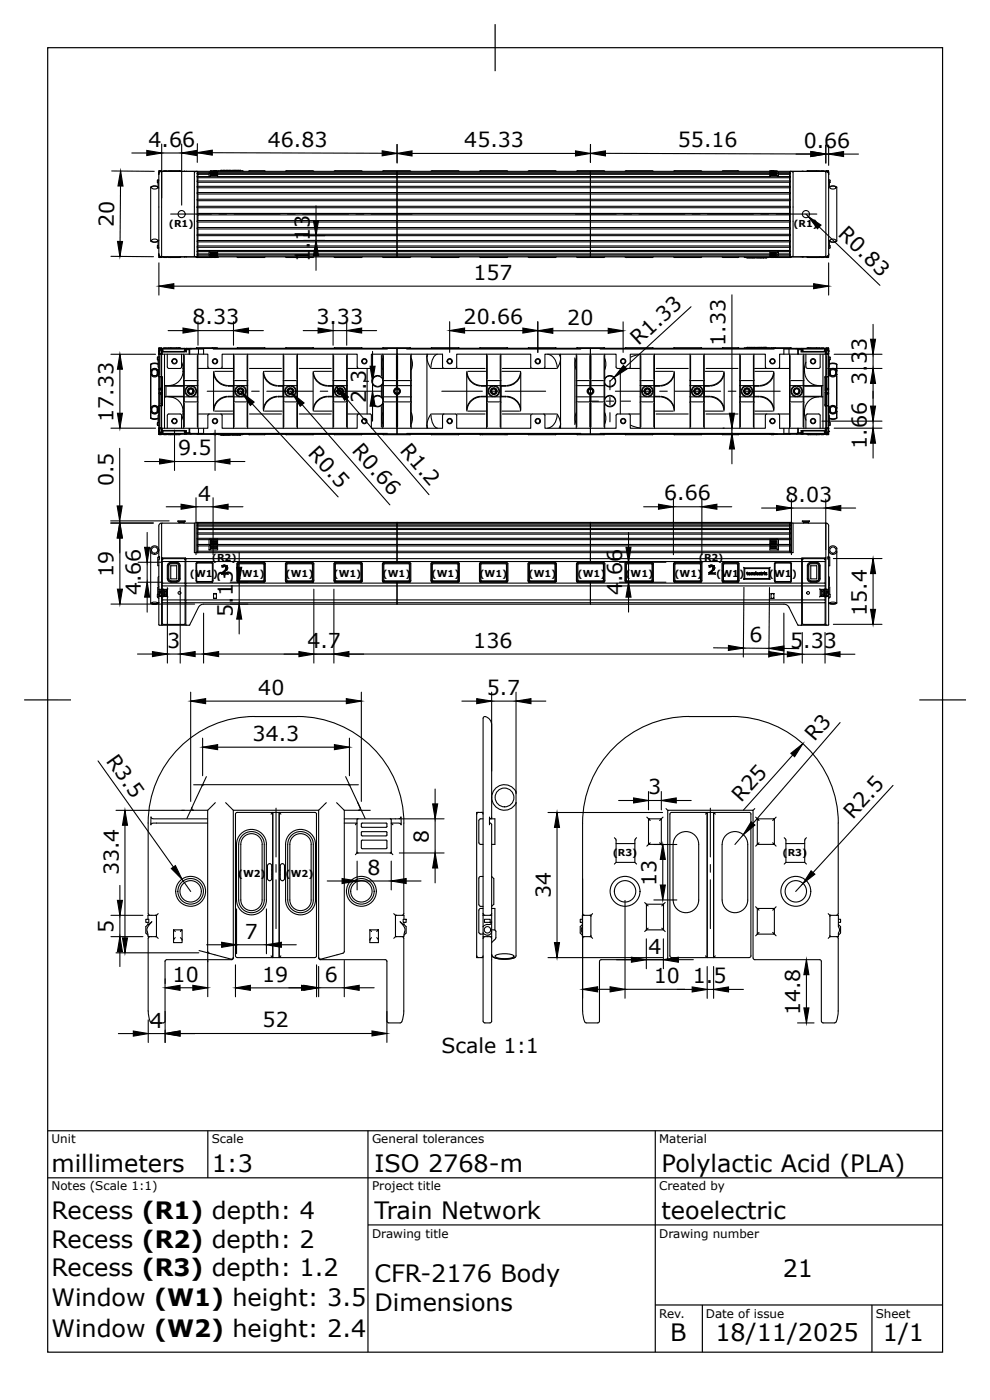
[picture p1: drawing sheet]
<svg xmlns="http://www.w3.org/2000/svg" width="210mm" height="297mm" viewBox="0 0 210 297" stroke-linecap="round" stroke-linejoin="round" font-family="sans-serif">
<defs><g id="words">
<g font-size="5.1">
<text x="10.9" y="249">millimeters</text>
<text x="45" y="249">1:3</text>
<text x="79.5" y="249">ISO 2768-m</text>
<text x="140.5" y="249">Polylactic Acid (PLA)</text>
<text x="10.9" y="258.9">Recess (R1) depth: 4</text>
<text x="79.5" y="258.9">Train Network</text>
<text x="140.5" y="258.9">teoelectric</text>
<text x="10.9" y="265">Recess (R2) depth: 2</text>
<text x="10.9" y="271.1">Recess (R3) depth: 1.2</text>
<text x="79.5" y="272.3">CFR-2176 Body</text>
<text x="166.2" y="271.3">21</text>
<text x="10.9" y="277.4">Window (W1) height: 3.5</text>
<text x="79.5" y="278.4">Dimensions</text>
<text x="10.9" y="284">Window (W2) height: 2.4</text>
<text x="142.3" y="284.8">B</text>
<text x="151.9" y="284.8">18/11/2025</text>
<text x="187.5" y="284.8">1/1</text>
</g>
<g font-size="4.4">
<text x="31.5" y="31.2">4.6</text>
<text x="38.7" y="31.2">6</text>
<text x="56.9" y="31.1">46.83</text>
<text x="98.6" y="31.2">45.33</text>
<text x="144" y="31.3">55.16</text>
<text x="170.7" y="31.4">0.66</text>
<text x="24.2" y="48.2" transform="rotate(-90 24.2 48.2)">20</text>
<text x="65.8" y="52.9" transform="rotate(-90 65.8 52.9)">.</text>
<text x="65.8" y="51.3" transform="rotate(-90 65.8 51.3)">1</text>
<text x="65.8" y="48.5" transform="rotate(-90 65.8 48.5)">3</text>
<text x="177.8" y="50" transform="rotate(44 177.8 50)">R0.83</text>
<text x="65.8" y="55.7" transform="rotate(-90 65.8 55.7)">1</text>
<text x="100.5" y="59.4">157</text>
<text x="40.9" y="68.9">8.33</text>
<text x="67.2" y="68.9">3.</text>
<text x="71.6" y="68.9">3</text>
<text x="74.3" y="68.9">3</text>
<text x="98.5" y="68.9">20.66</text>
<text x="120.5" y="68.9">20</text>
<text x="135.6" y="73.6" transform="rotate(-43 135.6 73.6)">R1.33</text>
<text x="154.1" y="73.5" transform="rotate(-90 154.1 73.5)">1.33</text>
<text x="184.1" y="77.4" transform="rotate(-90 184.1 77.4)">3</text>
<text x="184.1" y="74.6" transform="rotate(-90 184.1 74.6)">3</text>
<text x="77.8" y="82.8" transform="rotate(-90 77.8 82.8)">.3</text>
<text x="184.1" y="81.7" transform="rotate(-90 184.1 81.7)">3.</text>
<text x="24.1" y="89.6" transform="rotate(-90 24.1 89.6)">17.33</text>
<text x="77.8" y="85.6" transform="rotate(-90 77.8 85.6)">2</text>
<text x="184.1" y="88.2" transform="rotate(-90 184.1 88.2)">6</text>
<text x="74.6" y="95.8" transform="rotate(49 74.6 95.8)">R0.66</text>
<text x="84.8" y="95.8" transform="rotate(49 84.8 95.8)">R1.2</text>
<text x="184.1" y="95.3" transform="rotate(-90 184.1 95.3)">1.6</text>
<text x="37.8" y="96.7">9.5</text>
<text x="65.2" y="96.4" transform="rotate(47 65.2 96.4)">R0.5</text>
<text x="24.1" y="103.3" transform="rotate(-90 24.1 103.3)">0.5</text>
<text x="42.1" y="106.4">4</text>
<text x="141" y="106.3">6</text>
<text x="143.8" y="106.3">.66</text>
<text x="166.8" y="106.6">8.03</text>
<text x="29.9" y="119.3" transform="rotate(-90 29.9 119.3)">6</text>
<text x="132.1" y="119.3" transform="rotate(-90 132.1 119.3)">6</text>
<text x="24.1" y="122.6" transform="rotate(-90 24.1 122.6)">19</text>
<text x="49.5" y="123.8" transform="rotate(-90 49.5 123.8)">3</text>
<text x="132.1" y="123.7" transform="rotate(-90 132.1 123.7)">.6</text>
<text x="29.9" y="126.5" transform="rotate(-90 29.9 126.5)">4.6</text>
<text x="49.5" y="131" transform="rotate(-90 49.5 131)">5</text>
<text x="49.5" y="128.2" transform="rotate(-90 49.5 128.2)">.</text>
<text x="49.5" y="126.6" transform="rotate(-90 49.5 126.6)">1</text>
<text x="132.1" y="126.5" transform="rotate(-90 132.1 126.5)">4</text>
<text x="184.1" y="130.8" transform="rotate(-90 184.1 130.8)">15.4</text>
<text x="35.5" y="137.6">3</text>
<text x="65.3" y="137.7">4.7</text>
<text x="100.5" y="137.6">136</text>
<text x="159.2" y="136.3">6</text>
<text x="167.8" y="137.6">5</text>
<text x="170.6" y="137.6">.33</text>
<text x="54.9" y="147.6">40</text>
<text x="103.4" y="147.6">5.7</text>
<text x="22.4" y="161.5" transform="rotate(55 22.4 161.5)">R3.5</text>
<text x="53.6" y="157.4">34.3</text>
<text x="173" y="157.7" transform="rotate(-49 173 157.7)">R3</text>
<text x="137.7" y="168.7">3</text>
<text x="157.4" y="170.5" transform="rotate(-48 157.4 170.5)">R25</text>
<text x="91.1" y="178.9" transform="rotate(-90 91.1 178.9)">8</text>
<text x="181.1" y="174.1" transform="rotate(-47 181.1 174.1)">R2.5</text>
<text x="25.2" y="185.9" transform="rotate(-90 25.2 185.9)">33.4</text>
<text x="78.1" y="185.8">8</text>
<text x="116.9" y="190.8" transform="rotate(-90 116.9 190.8)">34</text>
<text x="139.4" y="188.2" transform="rotate(-90 139.4 188.2)">13</text>
<text x="24.1" y="198.1" transform="rotate(-90 24.1 198.1)">5</text>
<text x="52" y="199.4">7</text>
<text x="137.7" y="202.6">4</text>
<text x="36.7" y="208.5">10</text>
<text x="55.7" y="208.5">19</text>
<text x="69" y="208.5">6</text>
<text x="138.9" y="208.8">10</text>
<text x="147.1" y="208.8">1.5</text>
<text x="169.9" y="215.7" transform="rotate(-90 169.9 215.7)">14.8</text>
<text x="31.9" y="218.3">4</text>
<text x="55.8" y="218.2">52</text>
<text x="93.7" y="223.6">Scale 1:1</text>
</g>
<g font-size="2.5">
<text x="10.9" y="242.9">Unit</text>
<text x="45" y="242.9">Scale</text>
<text x="79" y="242.9">General tolerances</text>
<text x="140" y="242.9">Material</text>
<text x="10.9" y="252.8">Notes (Scale 1:1)</text>
<text x="79" y="252.8">Project title</text>
<text x="140" y="252.8">Created by</text>
<text x="79" y="262.9">Drawing title</text>
<text x="140" y="262.9">Drawing number</text>
<text x="140" y="280">Rev.</text>
<text x="149.9" y="280">Date of issue</text>
<text x="186" y="280">Sheet</text>
</g>
<g font-size="2">
<text x="35.9" y="48.3">(R1)</text>
<text x="168.5" y="48.3">(R1)</text>
<text x="45" y="119.1">(R2)</text>
<text x="148.4" y="119.1">(R2)</text>
<text x="40.3" y="122.4">(W1)</text>
<text x="50.2" y="122.4">(W1)</text>
<text x="60.7" y="122.4">(W1)</text>
<text x="70.8" y="122.4">(W1)</text>
<text x="81.2" y="122.4">(W1)</text>
<text x="91.7" y="122.4">(W1)</text>
<text x="101.8" y="122.4">(W1)</text>
<text x="112.2" y="122.4">(W1)</text>
<text x="122.6" y="122.4">(W1)</text>
<text x="132.8" y="122.4">(W1)</text>
<text x="143.2" y="122.4">(W1)</text>
<text x="152.1" y="122.4">(W1)</text>
<text x="163.3" y="122.4">(W1)</text>
<text x="130.1" y="181.9">(R3)</text>
<text x="166.2" y="181.9">(R3)</text>
<text x="50.5" y="186.2">(W2)</text>
<text x="60.7" y="186.2">(W2)</text>
</g>
</g></defs>
<g fill="none" stroke="#000" stroke-width=".23">
<path d="M23.7 36.3l9 .1M25.6 39.5l-.1 11.8M28 32.5h3.2M32 39.7l.5-.2h.6l.5 .2 .1 .3M32 39.7v11.5M32.3 39.7l.2-.1a.81 .81 0 0 1 1 .2 .85 .85 0 0 1-1.3 0zM33.5 38.8h.1M33.7 38.4l-.1 .1v1.2M33.7 38.2l-.3 .1 .1 .5M33.7 37v16.9M33.7 36.7v.2M33.7 37h.1"/>
<path d="M33.7 36.9v.1M33.8 36.3l-.1 .4M33.8 36.3h.1M33.9 36.6l-.2 .4M34 36.4h.3M34 36.4l-.3 .3M34.2 36.4v-.1h-.4v.2M34.2 36.3h.1M34.2 36.3l.1 .2M34.3 30.6v11.5M34.3 32.5h4.3M34.3 36.5l-.1-.1-.3 .2"/>
<path d="M34.6 36.4h.1M34.6 36.4h-.1M34.6 36.4h4.6M34.6 36.4l.2-.1 .7 .1M35.5 36.4l.2-.1h2.4l.1 .1M38.1 36.3h.1M38.2 36.3l.2 .1M38.6 30.6v13M39.2 36.4h.1M39.4 36.4h.1M39.4 36.4l-5.1 .1v17.9l.2 .1M39.4 36.4h2.3"/>
<path d="M39.6 36.4h5.1M39.6 36.4h-.1M41.7 32.5h3.2M41.9 37.5l.1 .3v.6M41.9 39.7v1.3M41.9 38.5v1.1M41.9 37.6v.9M41.9 36.8v.7M41.9 36.4v.4M41.9 36.8h2.6l-.1 .7M41.9 36.8l.1 .2M41.9 38.4l.1 1.2"/>
<path d="M41.9 38.4h125.9l-.1 .3M41.9 30.5v4M42 36.8l-.1-.4-.6 .1v17.2a.56 .56 0 0 0 .2 .8l.4 .1v-7.6M42 38.7h125.7v.9M42 39.9h125.7v1M42 36.6h2.5M44.4 37h-2.4v.5M44.5 37.4l-2.6 .1M44.6 37.4h1.6M44.7 36.3v1l-.1 .1M44.7 36.3h1.5v1.1M44.7 36.4l-.3 .4"/>
<path d="M44.7 36.3h.1M44.8 36.3l1.3 .1zM44.8 36.5l1.3 .1zM44.8 36.6l1.3 .1zM44.8 37.3h1.3M44.8 37l1.3 .1zM44.8 36.8l1.3 .1zM45.1 32.4l36.1 .2M45.4 36.3h.5M46.2 37.4v.1M46.2 36.6h117.3M46.2 37h117.3"/>
<path d="M46.2 37.5h117.3M46.2 36.8h117.3M46.2 36.4h117.3M46.3 36.4l.1-.1h5.1l.2 .1M46.9 36.2l-.1 .1M47 36.2l-.1 .1M47.1 36.3h.1M47.1 36.2l-.1 .1M47.3 36.3h.1M47.6 36.2l-.1 .1M47.7 36.3h.1M47.7 36.2l-.1 .1"/>
<path d="M48 36.2l-.2 .1M48.1 36.3h.1M48.1 36.2l-.1 .1M48.2 36.2v.1M48.3 36.2l-.1 .1M48.5 36.3h.1M48.5 36.2l-.2 .1M48.7 36.2l-.1 .1M48.8 36.2l-.1 .1M49 36.3h.1M49 36.2l-.2 .1M49.2 36.3h.1"/>
<path d="M49.4 36.2v.1M49.5 36.2l-.1 .1M49.7 36.3h.1M49.7 36.2l-.2 .1M49.9 36.2l-.1 .1M50.1 36.2l-.2 .1M50.2 36.3h.1M50.2 36.2l-.1 .1M50.4 36.2l-.1 .1M50.5 36.2l-.1 .1M50.7 36.3h.1M50.7 36.2l-.2 .1"/>
<path d="M51 36.2l-.2 .1M51.1 36.3h.1M51.1 36.2l-.1 .1M52.8 36.4l.1-.1h3.3l.1 .1M60.6 36.4l.1-.1h5.8l.1 .1M70.9 36.4l.2-.1h5.7l.1 .1M81.2 36.4l.2-.1h5.7l.1 .1M84.3 36.4v18.2M84.3 30.7v3.9M87.5 32.6h34.7M91.5 36.4l.2-.1h5.7l.1 .1M101.8 36.4l.1-.1h5.8l.1 .1"/>
<path d="M112.1 36.4l.2-.1h5.7l.1 .1M122.4 36.4l.2-.1h5.7l.1 .1M125.4 30.7v3.8M128.6 32.6l43.6 .1M132.7 36.4l.2-.1h5.7l.1 .1M143 36.4l.2-.1h5.7l.1 .1M153.3 36.4l.2-.1h3.3l.1 .1M163.5 36.3h1.5v1l.1 .1M163.5 36.3v1.1M163.5 36.3h.1M163.5 37.4h.1M163.6 36.8l1.2 .1z"/>
<path d="M163.6 37l1.2 .1zM163.6 37.2l1.2 .1zM163.6 36.3l1.2 .1zM163.6 36.5l1.2 .1zM163.6 36.6l1.2 .1zM163.6 37.3h1.2M163.8 36.3h.5M165 36.4l.3 .4M165 36.4h5.1M165.1 37.4l2.7 .2M165.1 37.4l-1.6 .1M165.2 36.6h2.5v.2"/>
<path d="M167.7 39.9l.1-.3h-125.9l.1 1.3M167.7 36.6l.1-.2 .6 .1v17.2a.56 .56 0 0 1-.2 .8l-3.2 .1M167.7 37v.5M167.7 37.8v.6M167.8 36.8h-2.7l.2 .7M167.8 37.6l-.1 .2h-125.7M167.8 36.8l-.1 .2h-2.4M167.8 36.4v.4M167.8 36.8v.7M167.8 37.6v.9M167.8 38.5v1.1M167.8 39.7v1.3"/>
<path d="M167.9 36.4h2.4M169 32.7h3.2M170.1 36.4h.1M170.3 36.4h5l.1 .1M170.3 36.4h.1M170.5 36.4h.1M170.5 36.4h-.1M170.5 36.4h4.6M171.5 36.4l.1-.1h2.4l.1 .1M171.5 36.3h.1M171.5 36.3l-.2 .1M174.2 36.4l.1-.1h.6l.1 .1"/>
<path d="M175.1 36.4h.1M175.3 30.8l.1 3.8M175.3 32.7h.7M175.4 36.5l.1-.1 .3 .2M175.4 36.5v17.9M175.4 36.3v.1M175.4 36.3l.1 .1M175.5 36.3h.4v.2M175.7 36.4h-.3v.1M175.7 36.4l.3 .3M175.8 36.6l.2 .4M175.9 36.3h.1"/>
<path d="M175.9 36.3l.1 .4M176 38.4l.1 .1v1.2M176 38.2l.3 .1M176 37v16.9M176 30.8v4.3M176 36.7v.2M176 37h.1M176 36.9v.1M176.3 38.3v.4M176.3 38.7l-.2 .1M176.3 39.7l.2-.1a.81 .81 0 0 1 1 .2 .85 .85 0 0 1-1.3 0zM177.7 39.7l-.5-.2h-.6l-.5 .2-.1 .3"/>
<path d="M177.7 39.7v11.5M179.1 32.7h3.2M23.6 54.4l9 .1M32.3 50.9l.2-.1a.81 .81 0 0 1 1 .3 .85 .85 0 0 1-1.3 0zM33.5 52.1h.1M33.5 52.1l-.1 .5 .3 .1M33.6 51.2v1.2l.1 .2M33.7 51l-.1 .2-.5 .2h-.6l-.5-.2M33.7 54.3l.2 .2h.4v-.1M33.7 54.3l.1 .4M33.7 53.9l.2 .4M33.7 53.9h.1"/>
<path d="M33.7 54v.3M33.7 54h.1M33.7 55.8v6.9M33.8 54.7h.1M33.8 54.5v.2h.4M33.9 54.3l.3 .2 .1-.1M34.2 54.5v.2M34.3 54.5l-.1 .2M34.5 54.5h.1M34.5 54.5h4.9M34.5 54.5l.1 .1M34.6 54.5v.1"/>
<path d="M34.6 54.6h.1M34.6 54.6h4.6M34.6 54.6l.2 .1 .7-.1M35.5 54.6l.2 .1h2.4l.1-.1M36.2 45.5h8.7M38.1 54.7h.1M38.4 54.5l-.2 .2M39.2 54.6h.1M39.4 54.5h.1M39.4 54.5h2.3M39.5 54.5l.1 .1M39.6 54.6h2.2"/>
<path d="M41.6 54.6l.2 .1 3.3-.1M41.9 52.5h.1M41.9 51.3h125.9M41.9 50h125.9M41.9 47l.1 .2v1.1l-.1 .2M41.9 48.5h125.9M41.9 44v-.2h125.8l.1 .2M41.9 41v1.4M41.9 42.5v1.6M41.9 44.1v2.9M41.9 44.1v-.1l.1 .1v1.2M42 45.6h.1"/>
<path d="M42 54.4l-.1 .2h2.8M42 51.4v.8l-.1 .2M42 50.1v1l-.1 .2M42 48.6v1.2l-.1 .1M42 42.6h125.7l.1-.2-125.9-.1 .1 1.5M42 41.2h125.7l.1-.3h-125.9l.1 1.4M42 54.4h2.5M42 52.5v.7M42 53.4v.5M42 54.1v.3M44.4 53.4l.1 .7h-2.6M44.4 54.1l.3 .5"/>
<path d="M44.4 53.9h-2.4l-.1 .2M44.5 53.4l.2 .3v.9M44.7 54.6h.1M44.7 54.6h1.5M44.8 54.1l1.3 .1zM44.8 53.9l1.3 .1zM44.8 53.7l1.3 .1zM44.8 54.2l1.3 .1zM44.8 54.4l1.3 .1zM44.8 54.5l1.3 .1zM44.8 53.7h1.3M45.4 54.6h.5"/>
<path d="M46.2 53.4v1.2M46.2 54.6h.1M46.2 54.4h117.3M46.2 54.1h117.3M46.2 53.9h117.3M46.2 54.6h38.1M46.5 45.5h1.6M49.7 45.5h9.7M50.3 54.6l.1 .1h5.8l.1-.1M60.6 54.6l.1 .1h5.8l.1-.1M61 45.5h1.7M64.3 45.5h9.7"/>
<path d="M67.1 43.7v3.2M67.1 50.1v1M67.1 54.3v3.1M70.9 54.6l.2 .1h5.7l.1-.1M75.6 45.5h1.6M78.8 45.5h8.7M81.2 54.6l.2 .1h5.7l.1-.1M84.3 54.6h41.1v-18.2v18.2h38.1M91.5 54.6l.2 .1h5.7l.1-.1M101.8 54.6l.1 .1h5.8l.1-.1M112.1 54.6l.2 .1h5.7l.1-.1M122.2 45.5h8.6"/>
<path d="M122.4 54.6l.2 .1h5.7l.1-.1M132.5 45.5h1.6M132.7 54.6l.2 .1h5.7l.1-.1M135.7 45.5h9.7M143 54.6l.2 .1h5.7l.1-.1M147 45.5h1.6M150.2 45.5h9.8M153.3 54.6l.2 .1h3.3l.1-.1M158 54.6l.1 .1h5.2l.1-.1M158.6 54.7h.1M158.7 54.7l-.1 .1M158.9 54.7l-.2 .1"/>
<path d="M158.9 54.7h.1M159.1 54.7l-.1 .1M159.3 54.7l-.2 .1M159.3 54.7v.1M159.4 54.7h.1M159.6 54.7l-.1 .1M159.8 54.7l-.2 .1M159.8 54.7v.1M159.9 54.7h.1M160.1 54.7l-.1 .1M160.3 54.7l-.2 .1M160.3 54.7v.1"/>
<path d="M160.5 54.7h.1M160.6 54.7h.1M160.9 54.7l-.2 .1M161 54.7l-.1 .1M161.1 54.7l-.1 .1M161.1 54.7h.1M161.4 54.7l-.2 .1M161.4 54.7v.1M161.5 54.7l-.1 .1M161.6 54.7h.1M161.6 45.5h1.6M161.7 54.7l-.1 .1"/>
<path d="M161.9 54.7l-.2 .1M161.9 54.7h.1M162.1 54.7l-.1 .1M162.2 54.7l-.1 .1M162.3 54.7h.1M162.5 54.7h.1M162.7 54.7l-.2 .1M162.8 54.7l-.1 .1M162.8 54.7v.1M163.5 53.4v1.2h1.5M163.6 54.1l1.2 .1zM163.6 53.9l1.2 .1z"/>
<path d="M163.6 53.7l1.2 .1zM163.6 54.2l1.2 .1zM163.6 54.4l1.2 .1zM163.6 54.5l1.2 .1zM163.6 53.7h1.2M163.8 54.6h.5M164.8 45.5h8.7M165 54.6h.1M165.2 53.4l-.2 .3v.9M165.2 54.4h2.5M165.3 54.1l-.3 .5M165.3 53.4v.5"/>
<path d="M167.7 52.5v.7h-125.7l-.1 .2h125.9l-.1-.2M167.7 52.2l.1 .2M167.7 51.1l.1 .2M167.7 49.8l.1 .1M167.7 48.3l.1 .2M167.7 42.6v1.2M167.7 47.2v1.1h-125.7M167.7 48.6v1.2h-125.7M167.7 50.1v1h-125.7M167.7 51.4v.8h-125.7M167.7 41.2v1.1M167.7 44.1v1.2"/>
<path d="M167.7 45.6v1.2M167.7 53.4v.5M167.7 45.6h-125.7v1.2M167.7 45.6l.1-.2-.1-.1h-125.7l-.1 .1 .1 .2M167.8 44v.1M167.8 47l-.1-.2h-125.7l-.1 .2M167.8 54.1l-.1-.2h-2.4l-.2 .2h2.7M167.8 47v7.6l-.1-.5M167.8 52.5h-125.9M167.8 47l-.1 .2h-125.7M167.8 44v3M167.8 41v1.4"/>
<path d="M167.8 42.5v1.5M167.8 44l-.1 .1h-125.7M167.9 54.6h2.2M167.9 54.5h2.4M168.1 54.6l-.2 .1-3.3-.1M170.2 54.5l-.1 .1M170.3 54.5h.1M170.3 54.5h4.9M170.4 54.5l.1 .1M170.5 54.6h.1M170.5 54.6h4.6M171.1 45.5l.6 .5"/>
<path d="M171.3 54.5l.2 .2M171.5 54.6l.1 .1h2.4l.1-.1M171.5 54.7h.1M174 48.2l12.9 12.4M174.2 54.6l.1 .1h.6l.1-.1M175.1 54.6h.1M175.2 54.5l-.1 .1M175.4 54.5v.2M175.4 54.4l-.2 .1M175.5 54.5l-.1 .2M175.8 54.3l-.3 .2-.1-.1M175.9 54.5v.2h-.4"/>
<path d="M175.9 54.7h.1M176 51l.1 .2 .5 .2h.6l.5-.2M176 54l-.1 .7M176 53.9l-.2 .4M176 53.9h.1M176 55.8v6.9M176 54h.1M176 54.3l-.2 .2h-.4v-.1M176.1 51.2v1.2l-.1 .2M176.1 52.1h.1M176.2 52.1l.1 .1M176.3 52.2v.4"/>
<path d="M176.3 52.6l-.3 .1M176.3 50.9l.2-.1a.81 .81 0 0 1 1 .3 .85 .85 0 0 1-1.3 0zM23.6 75.2h9.4M25.5 78.4v9.4M32 77.4v11.4M32 77.4h.1M32 78.7l.1 .8M32 78.7l.1 .1M32 78.7a.91 .91 0 0 1 1.1-.4 .91 .91 0 0 1 .6 .9M32.1 79.5l-.1 .1M32.2 78.7l.4-.3a.8 .8 0 0 1 1 .6M32.2 78.9v.6"/>
<path d="M33.4 78.9v.6M33.4 76.3l.1 .1M33.5 76.4h.1M33.5 75.9v.5M33.5 78.5h.2M33.5 79.8h.2M33.5 75.8h.2M33.5 76.4h.2M33.5 77.4l-.7-.2-.7 .2M33.5 75.8l-.1 .5M33.6 76.4v1.6l.1 .1M33.6 77.3l-.9-.2-.7 .2"/>
<path d="M33.6 79.2a.8 .8 0 0 1-.6 .7 .8 .8 0 0 1-.8-.3M33.6 79.1h.1M33.7 75.1l.1 .1M33.7 79.9l.1 .2M33.7 74.6h.1M33.7 73.9v.7M33.7 74h.2M33.7 74h.3M33.7 73.9h.5l.1 .1M33.7 75.1v4.8M33.7 79.9v11.2M33.7 79.9l.5 .2"/>
<path d="M33.7 74.8h.1v.3M33.7 74.6v.2M33.7 74.8v.3M33.7 74.5v.1M33.7 79.2a.91 .91 0 0 1-.6 .8 .91 .91 0 0 1-1.1-.4M33.8 75.2l-.1 .1M33.8 75.2h.4M33.8 75.2h.1M33.8 75.6v4.1M33.9 79.9h.3v.2M33.9 75.1h.3v.1M34 74h.3l-.1 1.1"/>
<path d="M34 74l-.3 .3M34.2 74.2l-.3 .2-.2 .4M34.2 74v.2M34.2 74.2l-.4 .6M34.2 74.2l.1 .1M34.2 75.2v.1h-.3M34.2 74.3v.8M34.2 75.6v4.1M34.2 74.3h.1M34.2 75.3h.1M34.2 79.9h.1M34.3 75.2h.2"/>
<path d="M34.3 74.1v.6h.2M34.3 75.1l-.1 .1M34.3 74.1l-.1-.1-.3 .1-.2 .5M34.5 74l-.2 .1M34.5 75.2h9.6v2.8M34.5 74.7l-.2 .1v16.2M34.5 74.1v.6M34.5 74.8v.4M34.5 74h.1M34.5 74.7h5M34.5 74.6l-.2 .2M34.5 74v.1"/>
<path d="M34.6 74h4.6l.1 .1M34.6 74l-.1 .1M34.6 74.2v.4M34.6 74l.2-.1 .7 .1M34.7 74.8h4.6M34.9 74.1h4M34.9 75.2v15.8M35.5 75.2v2.8M35.5 77.9l.3 .3 2.4 .1M35.7 70.2h3.2M36.3 73.9h-.6l-.2 .1M36.3 73.9h1.7"/>
<path d="M36.3 73.9v.1M36.9 60.8h135.9M37.5 73.9v.1M38 73.9h.2M38 73.9l-.2 .1M38.2 73.9l.2 .1M38.6 75.2v2.7l-.3 .3M38.6 76.9l.3 1.3M38.9 78.9a3 3 0 0 1-3.1 3M38.9 78.9h.1M38.9 78.3v.6M38.9 78.3h.1"/>
<path d="M39 75.2v5.6M39.1 75.5v5.1M39.1 74.2v.4M39.2 74.1h.1v.6M39.3 74h.1M39.3 74v.1M39.3 74.1v.6M39.3 74.1l-.1-.1-.1 .1M39.4 74l.1 .1M39.4 74h.1M39.5 74.1v.6M39.5 74v.1z"/>
<path d="M39.6 74.3l-.1-.1h.1v.5h-.1M39.6 74.1v-.1h130.5v.1M39.6 74.3h.5M39.6 74.2h.5M40.2 74.2l.1 .1zM40.2 74.3v.9M40.3 74.3v.9M40.5 74l-.3 .1M40.5 74l.1 .1M40.6 74.1l-.3 .1M40.7 74.1h1.4M41.8 73.9l-.1 .1"/>
<path d="M41.8 73.9l-.2 .1M41.8 73.9h3.3M41.8 74h.1M41.9 75.5v5.1M42 75.2v15.8M42 68.3v5M42 70.2h7.6M42.1 78.3h2.2M42.1 74.2v1M42.2 74.1l-.2-.1h1.2v.1M42.2 74.1h1M43.2 74.2v1"/>
<path d="M44.2 77.9l.2 .4 2.6-.1 .2-.2v-2.8h28.7v2.7l.1 .3 2.6 .1 .3-.4M45.1 74h.1M45.1 73.9l.1 .1M45.1 73.9h.3M45.3 74.1h37M45.3 74h.1M45.4 74l.4-.2 .2 .2M45.4 79.6a3.1 3.1 0 0 0 2.8 2.4M45.4 78.9v8.4M45.4 79.1a3.1 3.1 0 0 0 2.9 2.8M45.6 78.9h3.8M45.9 73.9l.3 .1"/>
<path d="M46 74h.1M47 78.3h2.4M49.6 75.2v15.8M49.6 68.3v5M49.7 75.5v5.1M50.3 74l.2-.1-.1 .1M50.5 73.9h5.7M50.5 74h.1M52.5 75.5v5.1M52.6 75.2v5.6M52.8 70.2h3.1M53 78.3h6.8"/>
<path d="M55.9 79.6a3.1 3.1 0 0 0 2.9 2.4M56 78.9v8.4M56 79.1a3.1 3.1 0 0 0 2.9 2.8M56.2 73.9v.1M56.2 78.9h3.7M56.2 73.9l.1 .1M60.1 75.2v15.8M60.3 75.5v5.1M60.6 74l.2-.1-.1 .1M60.8 73.9h5.7M60.8 74h.1M63 75.5v5.1"/>
<path d="M63.2 75.2v5.6M63.5 78.3h6.8M64.4 70.2h3.1M66.5 74h.1M66.5 78.9v8.4M66.5 79.6a3.1 3.1 0 0 0 2.9 2.4M66.6 74l-.1-.1 .1 .1M66.6 79.1a3.1 3.1 0 0 0 2.8 2.8M66.7 78.9h3.8M70.7 75.2v15.8M70.7 70.2h2.9M70.7 68.3v5"/>
<path d="M70.8 75.5v5.1M70.9 74l.2-.1-.1 .1M71.1 73.9h5.7M71.1 74h.1M73.6 75.5v5.1M73.6 68.3v5M73.7 75.2v5.6M73.9 78.3h2.1M76.8 74h.1M76.8 73.9v.1M76.8 73.9l.1 .1M76.8 70.2h3.2"/>
<path d="M78 78.3v9.6M79.1 74.6v3.2M80.1 79.9a1.07 1.07 0 0 0-1.1 1.1 1.07 1.07 0 0 0 1.1 1M80.2 79.9l.8 .3M80.8 79.9a1.22 1.22 0 0 0-1.8 1.1 1.22 1.22 0 0 0 1.8 1M81 75.5v4.4M81.2 74l.2-.1-.1 .1M81.3 75.2v5.6M81.3 76.1a3 3 0 0 0 0 2.4M81.4 73.9h5.7M81.4 74h.1M81.4 75.5v5.1"/>
<path d="M84.2 75.5v5.1M84.3 75.2v-1.2v1.2h9.7v2.9l.3 .1 2.4 .1M84.3 75.2h-5.4v2.8M84.3 75.2v5.6M84.4 75.5v5.1M86.4 74.1h36.9M87.1 74h.1M87.1 73.9v.1M87.1 73.9l.1 .1-.1-.1M87.2 75.5v5.1M87.3 75.2v5.6M87.3 76.1a3 3 0 0 1 0 2.4"/>
<path d="M90.7 75.8l.1 1.1 .7 1.4M90.7 75.2v15.8M90.8 75.3l-.1 .4M91.5 74l.2-.1-.1 .1M91.7 78.3h2.4M91.7 73.9h5.7M91.7 74h.1M92.9 75.2a2.77 2.77 0 0 0-1.4 2.8M95.5 68.3v6.5M96.7 78.2l.3-.3v-2.7h15.7v2.8l.3 .2M97 78.3h6M97.4 73.9v.1"/>
<path d="M97.4 73.9l.1 .1-.1-.1M98.6 70.2h12.4M99.1 78.9v8.4M99.1 79.6a3.1 3.1 0 0 0 2.9 2.4M99.2 79.1a3.1 3.1 0 0 0 2.9 2.8M99.4 78.9h3.7M101.9 73.9v.1M101.9 73.9l-.1 .1M102 73.9h5.7M102 74h.1M103.3 75.2v6.7M103.5 75.5v5.1"/>
<path d="M106.2 75.5v5.1M106.4 75.2v5.6M106.6 78.9h3.7M106.7 78.3h6M107.8 74l-.1-.1v.1M110.5 79.1a3.1 3.1 0 0 1-2.9 2.8M110.5 78.9v8.4M110.6 79.6a3.1 3.1 0 0 1-2.9 2.4M112.2 73.9l-.1 .1M112.3 73.9l-.1 .1M112.3 73.9l-.2 .1M112.3 73.9h5.7"/>
<path d="M112.3 74h.1M114.2 68.3v6.5M115.6 78.3h2.6M116.3 75.2a2.66 2.66 0 0 1 2 2.8M117.4 70.3h11.8M118 74h.1M118.1 74l-.1-.1 .1 .1M118.7 75.3l.3 .7v.5l-.2 .9-.5 .9M119 75.2v15.8M122.1 76v14.2M122.4 75.2v5.6M122.4 76.1a3 3 0 0 0 0 2.4"/>
<path d="M122.5 75.5v5.1M122.6 73.9l-.1 .1M122.6 73.9l-.2 .1M122.6 73.9h5.7M122.6 74h.1M125.3 75.5v5.1M125.4 74v1.2h-9.7v2.9l-.3 .1-2.4 .1M125.4 74v8.5M125.4 74h42.2l-.1 .1M125.5 75.5v5.1M127.4 74.1h37M128.3 75.5v5.1"/>
<path d="M128.3 74h.1M128.4 74l-.1-.1 .1 .1M128.4 76.1a3 3 0 0 1 0 2.4M128.4 75.2v5.6M129.4 79.9l-.6 .2-.4 .6M129.6 79.9a1.07 1.07 0 0 1 1.1 1.1 1.07 1.07 0 0 1-1.1 1M131.7 78.3v9.6M132.3 68.4v6.4M132.9 73.9l-.1 .1M132.9 73.9l-.2 .1M132.9 73.9h5.7M132.9 74h.1"/>
<path d="M133.7 78.3h2.1M135.8 75.3l-1.9 .6M135.9 75.2v5.6M136.1 75.5v5.1M138.6 74h.1M138.6 74v-.1l.1 .1M138.8 75.5v5.1M139 75.2v5.6M139.2 78.9h3.7M139.3 78.3h6.8M143.1 79.1a3.1 3.1 0 0 1-2.8 2.8M143.2 73.9l-.1 .1"/>
<path d="M143.2 78.9v8.4M143.2 73.9l-.2 .1M143.2 79.6a3.1 3.1 0 0 1-2.9 2.4M143.2 73.9h5.7M143.2 74h.1M146.5 75.2v5.6M146.6 75.5v5.1M146.7 65.2l-14 12.8M148.9 74h.1M148.9 73.9v.1M148.9 73.9l.1 .1M149.4 75.5v5.1"/>
<path d="M149.5 75.2v5.6M149.8 78.9h3.7M149.9 78.3h6.8M153.4 74h.1M153.5 73.9l-.1 .1M153.5 73.9h.1M153.5 73.9l-.2 .1M153.5 74h.1M153.7 79.1a3.1 3.1 0 0 1-2.9 2.8M153.7 78.9v8.4M153.8 79.6a3.1 3.1 0 0 1-2.9 2.4M155.4 62.6v25.2"/>
<path d="M156.8 73.9h-3.3v.1M156.8 74h.1M156.8 73.9v.1M156.8 73.9l.1 .1M157.1 75.2v5.6M157.2 75.5v5.1M158 74l5.3-.1 .1 .1M158.6 73.8v.1M158.7 73.8l-.1 .1M158.8 73.8l-.1 .1M158.9 73.9h.1M158.8 73.8v.1"/>
<path d="M159 73.8l-.1 .1M159.2 73.8l-.2 .1M159.2 73.8v.1M159.3 73.9h.1M159.3 73.8l-.1 .1M159.5 73.8l-.1 .1M159.6 73.8l-.1 .1M159.8 73.9h.1M159.8 73.8l-.2 .1M160 73.8l-.1 .1M160 75.5v5.1M160.1 75.2v5.6"/>
<path d="M160.2 73.8l-.2 .1M160.2 73.8v.1M160.2 78.3h2.5M160.3 73.9h.1M160.3 73.8l-.1 .1M160.3 78.9h3.8M160.5 73.9h.1M160.7 73.8l-.1 .1M160.9 73.8l-.2 .1M161 73.8l-.1 .1M161.1 73.9h.1M161 73.8v.1"/>
<path d="M161.3 73.8l-.2 .1M161.4 73.8l-.1 .1M161.4 73.9h.1M161.4 73.8v.1M161.6 73.8v.1M161.8 73.8l-.2 .1M161.8 73.9h.1M161.8 73.8v.1M162 73.8l-.1 .1M162.1 73.8l-.1 .1M162.1 73.8v.1M162.2 73.8l-.1 .1"/>
<path d="M162.2 73.8v.1M162.3 73.8h.1M162.4 73.8h.1M162.5 73.8h.1M162.5 78v-2.8h-28.7v2.9l-.3 .1-2.4 .1-.3-.4v-2.7h-5.4v5.6M162.6 73.8l-.1 .1M162.7 73.8l-.1 .1M162.8 73.9h.1M162.8 73.8l-.1 .1M163.4 74h.1M163.7 74h.1M163.7 74l.5-.2 .1 .2"/>
<path d="M163.7 73.9l-.2 .1M164.3 79.1a3.1 3.1 0 0 1-2.9 2.8M164.3 78.9v8.4M164.3 79.6a3.1 3.1 0 0 1-2.8 2.4M164.3 73.9h.3M164.3 74h.1M164.5 74h.1M164.6 73.9l-.1 .1M164.6 74h.1M165.4 78.3h2.1M166.5 74v.1M166.5 74.2v1"/>
<path d="M166.5 74.1h1M167.5 74.2v1M167.6 74.1h1.4M167.7 75.2v5.6M167.8 75.5v5.1M167.9 74h.1M167.9 73.9h-3.3v.1M167.9 73.9v.1M167.9 73.9l.1 .1M167.9 73.9l.2 .1M169.2 74l-.1 .1 .3 .1M169.2 74l.3 .1"/>
<path d="M169.4 74.3v.9M169.5 74.2v.1zM169.5 74.3v.9M169.5 74.3h.6v.5l.1-.1h5M169.5 74.2h.7h-.1M170.1 74l.1 .1M170.2 74h.1M170.2 74.1v.6M170.3 74l-.1 .1M170.3 74h.1M170.4 74.1v.6M170.4 74.8h4.6"/>
<path d="M170.4 74v.1M170.5 74h.1M170.5 74l-.1 .1M170.5 74.2v.4M170.6 75.5v5.1M170.7 78.9h.1M170.7 78.3h.1M170.7 75.2v5.6M170.7 74.1h4.1M170.8 78.3v.6M170.8 78.9a3 3 0 0 0 3.1 3M171.1 75.2l.1 2.7 .2 .3"/>
<path d="M171.1 76.9l-.3 1.3M171.5 73.9h.2M171.5 73.9l-.2 .1M171.7 73.9h1.7M171.7 73.9l.2 .1M172.2 73.9v.1M173.4 73.9h.6l.1 .1M173.4 73.9v.1M174.2 74l.1-.1h.6l.1 .1M174.2 75.2l-.1 2.9-.2 .1-2.5 .1M174.8 75.2v15.8M175.1 74l.1 .1"/>
<path d="M175.1 74.2v.4M175.1 74h-4.6l-.1 .1M175.2 74h-.1l.1 .1M175.2 74l.2 .1M175.2 74v.1M175.2 74.1v.6M175.2 74.7h.2M175.2 75.2h-9.6v2.7l-.2 .3-2.6 .1-.3-.4M175.2 74.7l.2 .1M175.2 75.2h.2M175.2 74.8v.4M175.2 74.6l.2 .2"/>
<path d="M175.3 79.9h-.1v6.3h.1M175.4 74.1l.1-.1 .3 .1 .2 .5M175.4 75.1l.1 .1M175.4 79.9l.1 .2M175.4 74.3h.1M175.4 74.2v.1M175.4 75.1h.1M175.4 79.9h.1M175.4 75.3h.1M175.4 74.8v5.1M175.4 74.3v.8M175.4 79.9v6.3"/>
<path d="M175.4 79.9l-.2 .2M175.5 75.2v.1h.3M175.5 74.3v.8M175.5 75.6v4.1M175.5 75.2h.3M175.5 74.2l.3 .6M175.5 74.2l-.1 .1M175.5 74v.2M175.5 74.2l.3 .2 .2 .4h-.2v.3l-.3 .1M175.7 74h-.3v.2M175.7 74l.3 .3M175.8 78.3h11.5"/>
<path d="M175.8 74h.2M175.8 79.9h-.3v.2M175.8 75.2l.2 .1M175.8 75.2h.1M175.8 75.6v4.1M176 74.6h.1M176 73.9v.7M176 74h-.3M176 73.9h-.6v.1M176 75.1v4.8M176 75.1l-.2 .1M176 79.9l-.5 .2"/>
<path d="M176 74.6v.5M176 75.1h.1M176 79.9v6.3M176 78.5h.2M176 79.8h.2M176 75.8h.2M176 79.2a.91 .91 0 0 0 .7 .8 .91 .91 0 0 0 1-.4M176 74.5v.1M176 75.1l-.1 .1M176 79.9l-.1 .2M176.1 79.1h-.1M176.1 79.2a.8 .8 0 0 0 .6 .7 .8 .8 0 0 0 .8-.3"/>
<path d="M176.1 76.4v1.6l-.1 .1M176.1 77.3l.9-.2 .7 .2M176.2 75.8l.1 .1M176.2 77.4l.7-.2 .7 .2M176.2 75.9v.5M176.3 76.4h-.3M176.3 78.9v.5M176.3 76.3v.1M176.3 78.9v.6M177.1 75.2h10.2M177.5 78.9v.6M177.5 78.7l-.3-.3a.8 .8 0 0 0-1.1 .6"/>
<path d="M177.6 79.5l.1 .1M177.7 77.3v.1M177.7 77.4h.1M177.7 78.7a.91 .91 0 0 0-1-.4 .91 .91 0 0 0-.7 .9M177.7 77.4v11.4M177.7 78.7l-.1 .1M177.7 78.7l-.1 .8M185.4 68.9v3.2M185.4 75.2v3.1M23.6 90.9h9.4M25.4 95.2v12.3M30.7 98h3.2"/>
<path d="M32 88.7v.1M32 88.8h.1M32 87.4h.1zM32 86.6l.1 .1zM32 86.6a.91 .91 0 0 1 1.4-.3 .91 .91 0 0 1 0 1.4 .91 .91 0 0 1-1.4-.3M32 88.9l.7 .2 .9-.2M32.1 88.8l.7 .1 .7-.1M32.1 86.7v.7M32.2 86.7v.6M32.3 86.5a.78 .78 0 0 1 1.1 0 .78 .78 0 0 1 0 1.1 .78 .78 0 0 1-1.1 0M33.4 86.7v.6M33.5 90.3h.2"/>
<path d="M33.5 89.8v.5M33.5 87.6h.2M33.5 86.4h.2M33.5 89.7v.6M33.7 91.9l.3 .3M33.7 88.1l-.1 .1v1.6h.1M33.7 91.6h.1M33.7 92.2h.2M33.7 91.9v.3M33.7 92.2h.6M33.7 90.8l.1 .1M33.7 91.4l.1 .4 .4 .4"/>
<path d="M33.7 91.4l.2 .4 .3 .2M33.7 91.1v.3M33.7 91.6v.3M33.8 90.9l-.1 .1M33.8 91l-.1 .1M33.8 91.1v.3h-.1M33.8 91.4l.4 .6M33.8 91h.4M33.8 80.2v2.2M33.8 82.8v.6M33.8 83.8v2.2M33.8 86.5v4.1"/>
<path d="M33.8 90.9v.1M33.8 90.9l-.1 .2M33.8 86.1l-.1 .1M33.9 90.8h.3v.2M33.9 91.1h.3M33.9 83.7h.3M34 83.4v.1M34 83.6v.1M34 82.5v.1h.3M34 82.7v.1M34 83.6h.3M34.2 82.5h-.4v.2l.7 .2"/>
<path d="M34.2 92v.2M34.2 83.7h.1M34.2 82.5h.1M34.2 86.1l-.5 .1M34.2 91v.1M34.2 86.1v.1h-.3M34.2 80.1v.3M34.2 82.3v.2M34.2 82.8v.6M34.2 83.7v.2M34.2 85.8v.3M34.2 86.5v4.1"/>
<path d="M34.2 91.1v.8M34.2 86.1l.1 .1 .2-.1M34.2 90.9l.1 .2M34.2 80.1l.1-.2 .2 .2M34.2 91.1l.1 .9M34.2 91.9h.1M34.2 86.2h.1M34.2 90.8h.1M34.3 92.1l.2 .1M34.3 83.8l-.1 .1v1.8l.3 .3M34.3 83.4h.1M34.3 82.7l.2 .2"/>
<path d="M34.3 92l-.1 .3-.5-.1M34.3 91.9l-.1 .1M34.3 85.8l.2 .2M34.3 83.2l.2 .1M34.3 91.4l.2 .1M34.3 83.4h-.5l.1 .3M34.3 92l-.1 .1M34.5 91.5h-.2v.6M34.5 83.3v.1M34.5 80.2l-.3 .2v1.9l.1 .1M34.5 80.1v6M34.5 80.1v.1"/>
<path d="M34.5 80.5v2.1M34.5 83.6v2.1M34.5 86v.1M34.5 91v.4M34.5 92.2h.1M34.5 86h.1M34.5 83.4h.1M34.5 80.2h.1M34.5 83.3h.1M34.5 82.9h.1M34.5 91.5h5M34.5 83.3l-.2 .1"/>
<path d="M34.5 80.2l-.2 .1M34.5 82.8l-.2 .2M34.5 92.1l.1 .1M34.5 91.5v.6M34.5 92.1v.1M34.5 92l.1 .2M34.6 92.2h4.5M34.6 91.6v.4M34.6 92.2l.2 .1 .7-.1M34.7 91.4h4.6M34.9 92.1h4M34.9 81.9h4.1"/>
<path d="M34.9 84.3h4.1M35.1 81.9l.1 .1v2.2l-.1 .1M35.4 82h3.4M35.4 84.2h3.4M35.5 88.2v2.8M35.5 92.2l.2 .1h.6M35.8 84.3a3 3 0 0 1 3.1 3M36.3 92.3h1.7M36.3 92.2v.1M37.1 91.3v8.6M37.1 98h8.6M37.5 92.2v.1"/>
<path d="M37.8 92.2l.2 .1M38 92.3h.2M38.2 87.9h-2.4l-.3 .3M38.3 87.9l.3 .3v2.8M38.4 92.2l-.2 .1M38.9 87.9l-.3 1.3M38.9 87.3h.1M38.9 87.3v.6M38.9 87.9h.1M39 81.9h.1M39 80.8v1.1M39 84.3h.1"/>
<path d="M39 84.3v1.1M39 81.9v2.4M39 85.4v5.6M39 80.8h.1M39.1 85.3l-.1 .1M39.1 80.9v.9M39.1 84.3v1M39.1 82v2.2M39.1 85.6v5.1M39.1 92.1v.1M39.1 91.6v.4M39.2 81.9h1"/>
<path d="M39.2 84.3h1M39.3 92.2h.1M39.3 85.4h2.5M39.3 80.8h2.5M39.3 91.5v.6h-.1M39.3 92.1v.1M39.3 91.5v.6M39.3 92l-.2 .2M39.3 92.1l-.1 .1h-4.6M39.4 92.2h.1M39.5 92.1l-.1 .1M39.5 91.5v.6"/>
<path d="M39.5 91.5l.1-.1v.5M39.5 92.1l.1 .1M39.5 92l.1 .2M39.6 92l-.1-.1 .1 .3h2.4M39.6 92.2h130.5M39.6 92h.5M39.6 91.9h.5M40.1 81.9a1.22 1.22 0 0 0-.8 1.2 1.22 1.22 0 0 0 .8 1.1M40.2 91v.9M40.2 92l.1-.1-.1 .1 .3 .2M40.3 84.3h.4M40.3 91v.9"/>
<path d="M40.3 91.9l.3 .2M40.3 82a1.08 1.08 0 0 0-.9 1.1 1.08 1.08 0 0 0 .9 1M40.3 84.2v.1M40.3 82l.1-.1h.3v.1M40.3 82h.4M40.3 84.2h.4M40.6 92.1l-.1 .1M40.7 92.1h1.4M40.7 84.2v.1M40.7 82a1.08 1.08 0 0 1 .9 1.1 1.08 1.08 0 0 1-.9 1M40.8 81.9h1.1M40.8 84.3h1.1"/>
<path d="M40.9 81.9a1.22 1.22 0 0 1 .8 1.2 1.22 1.22 0 0 1-.8 1.1M41.8 92.2h.1M41.9 84.3h.1M41.9 84.3v1M41.9 81.9h.1M41.9 80.9v.9M41.9 82v2.2M41.9 85.6v5.1M41.9 85.3l.1 .1M42 80.8h-.1M42 92.2h124.5M42.1 87.9h2.2"/>
<path d="M42.1 91v1M42.2 92.1l-.1 .1M42.2 92.1h1M43.2 92.1v.1M43.2 91v1M44 83.1h7.8M44.1 88.2v2.8h-9.8l.2 .5M44.2 88.2l.2-.3 2.6 .1 .2 .2v2.8h28.7v-2.8l.1-.2 2.6-.1 .3 .3M44.7 92.2l.7 .1M45.3 92.1h37M45.3 92.2h.1M45.4 92.2l.4 .1 .2-.1"/>
<path d="M45.6 87.3h3.8M45.7 91.3v8.6M46 92.2h.1M46.2 92.2h.1M46.2 92.2l-.3 .1M46.3 92.2h.1M46.8 92.3h.1M47 92.3l-.1 .1M47 87.9h2.4M47.1 92.3l-.1 .1M47.1 92.3v.1M47.1 92.4h.1"/>
<path d="M47.3 92.4h.1M47.4 92.4h.1M47.5 92.3v.1M47.6 92.3l-.1 .1M47.7 92.3l-.1 .1M47.8 92.3l-.1 .1M47.8 92.3h.1M47.9 92.3v.1M48 92.3l-.1 .1M48 92.4h.1M48.2 92.3h.1M48.2 84.2a3.2 3.2 0 0 0-2.8 2.4"/>
<path d="M48.3 84.3a3.1 3.1 0 0 0-2.9 2.8M48.3 92.3v.1M48.4 92.3l-.1 .1M48.5 84.2v.1h1.2M48.5 92.3l-.1 .1M48.5 92.4h.1M48.5 82h1M48.5 84.2h1M48.5 81.9h1.1M48.5 81.9v.1M48.6 92.3h.1M48.7 92.3l-.1 .1"/>
<path d="M48.8 92.3l-.1 .1M48.8 98h3.2M49 92.3l-.2 .1M49 92.3v.1M49.2 92.3h.1M49.4 92.3h.1M49.4 92.3v.1M49.5 92.3l-.1 .1M49.5 82.1v2M49.6 81.9v.1M49.6 84.2v.1M49.6 81.9h.1"/>
<path d="M49.6 80.8h.1M49.7 85.3l-.1 .1M49.7 92.3l-.2 .1M49.7 80.9v.9M49.7 84.3v1M49.7 82v2.2M49.7 85.6v5.1M49.8 81.9h1M49.8 84.3h1M49.8 92.3l-.1 .1M49.8 85.4h2.5M49.8 80.8h2.5"/>
<path d="M49.8 92.3h.1M50.1 92.3l-.2 .1M50.2 92.3l-.1 .1M50.3 92.3l-.1 .1M50.3 92.3h.1M50.4 92.3v.1M50.5 92.3l-.1 .1M50.7 92.3l-.2 .1M50.7 81.9a1.22 1.22 0 0 0-.8 1.2 1.22 1.22 0 0 0 .8 1.1M50.8 92.3l-.1 .1M50.8 92.3h.1M50.9 81.9h.4v.1z"/>
<path d="M50.9 84.3h.4M50.9 82a1.08 1.08 0 0 0-.9 1.1 1.08 1.08 0 0 0 .9 1M50.9 92.3v.1M51 92.3l-.1 .1M51.1 92.3l-.1 .1M51.1 83.1l.3 .3M51.1 92.3v.1M51.3 84.2l-.4 .1M51.3 84.2v.1M51.3 82a1.08 1.08 0 0 1 .9 1.1 1.08 1.08 0 0 1-.9 1M51.4 81.9h1M51.4 84.3h1"/>
<path d="M51.5 81.9a1.22 1.22 0 0 1 .8 1.2 1.22 1.22 0 0 1-.8 1.1M51.7 92.2l-.2 .1h-5.1l-.1-.1M52.5 84.3h.1M52.5 84.3v1M52.5 81.9h.1M52.5 80.9v.9M52.5 82v2.2M52.5 85.6v5.1M52.5 85.3l.1 .1M52.6 84.3v1.1M52.6 80.8v1.1M52.6 81.9v2.4"/>
<path d="M52.6 85.4v5.6M52.6 80.8h-.1M52.8 92.2l.1 .1-.1-.1M53 92.2h-.1M53 87.9h6.8M53.4 83.1h1.6M53.6 85.8l18.2 19.7M56.2 87.3h3.7M56.2 92.2h.1M56.2 92.3h.1M56.3 92.2l-.1 .1h-3.3M56.3 92.2l-.1 .1"/>
<path d="M56.7 83.1h9.7M58.8 84.2a3.2 3.2 0 0 0-2.9 2.4M58.9 84.3a3.1 3.1 0 0 0-2.9 2.8M59 84.2l.1 .1M59.1 82h1M59.1 84.2h1M59.1 84.3h1.2M59.1 81.9h1M59.1 81.9l-.1 .1M60.1 84.2l.1 .1M60.1 82.1v2M60.1 81.9h.2"/>
<path d="M60.1 80.8h.2M60.2 81.9l-.1 .1M60.3 85.3l-.2 .1M60.3 84.3v1M60.3 80.9v.9M60.3 82v2.2M60.3 85.6v5.1M60.3 81.9h1.1M60.3 84.3h1.1M60.4 85.4h2.5M60.4 80.8h2.5M60.6 92.2l.2 .1-.1-.1"/>
<path d="M60.8 92.2h.1M61.3 81.9a1.22 1.22 0 0 0-.8 1.2 1.22 1.22 0 0 0 .8 1.1M61.4 84.3h.5M61.5 84.2l-.1 .1M61.5 84.2l.4 .1M61.5 82a1.08 1.08 0 0 0-.9 1.1 1.08 1.08 0 0 0 .9 1M61.7 83.1l.4 .5M61.9 81.9l-.4 .1M61.9 82a1.08 1.08 0 0 1 .9 1.1 1.08 1.08 0 0 1-.9 1M61.9 81.9h1.1M61.9 84.3h1.1M62.1 81.9a1.22 1.22 0 0 1 .8 1.2 1.22 1.22 0 0 1-.8 1.1"/>
<path d="M63 84.3v1M63 80.9v.9M63 82v2.2M63 85.6v5.1M63.1 84.3h.1M63.1 81.9h.1M63.1 85.3l.1 .1M63.2 84.3v1.1M63.2 80.8v1.1M63.2 81.9v2.4M63.2 85.4v5.6M63.2 80.8h-.1"/>
<path d="M63.5 87.9h6.8M64.2 85.9l18.6 21.3M66.5 92.2h.1M66.6 92.2l-.1 .1h-5.7M66.6 92.2l-.1 .1M66.7 87.3h3.8M68 83.1h1.6M69.4 84.2a3.2 3.2 0 0 0-2.9 2.4M69.4 84.3a3.1 3.1 0 0 0-2.8 2.8M69.6 84.2l.1 .1M69.7 84.2l1 .1M69.7 84.3h1.1"/>
<path d="M69.7 81.9h1M69.7 81.9l-.1 .1M70.7 82.1v2M70.7 81.9h.1M70.7 81.9l-1 .1M70.7 80.8h.1M70.8 85.3l-.1 .1M70.8 80.9v.9M70.8 84.3v1M70.8 82v2.2M70.8 85.6v5.1M70.9 81.9h1"/>
<path d="M70.9 84.3h1M70.9 92.2l.2 .1-.1-.1M71 85.4h2.5M71 80.8h2.5M71.1 92.2h.1M71.2 83.1h7.8M71.8 81.9a1.22 1.22 0 0 0-.8 1.2 1.22 1.22 0 0 0 .8 1.1M72 81.9h.5l-.1 .1zM72 84.3h.5M72 84.2v.1M72 84.2l.5 .1M72 82a1.08 1.08 0 0 0-.8 1.1 1.08 1.08 0 0 0 .8 1"/>
<path d="M72.4 82a1.08 1.08 0 0 1 .9 1.1 1.08 1.08 0 0 1-.9 1M72.5 81.9h1M72.5 84.3h1M72.6 81.9a1.22 1.22 0 0 1 .9 1.2 1.22 1.22 0 0 1-.9 1.1M73.6 84.7l17.5 20.4M73.6 84.3v1M73.6 80.9v.9M73.6 82v2.2M73.6 85.6v5.1M73.6 84.3h.1M73.6 81.9h.1M73.6 85.3l.1 .1"/>
<path d="M73.7 80.8h-.1M73.7 84.3v1.1M73.7 80.8v1.1M73.7 81.9v2.4M73.7 85.4v5.6M73.9 87.9h2.1M76.8 92.2h.1M76.8 92.3h.1M76.8 92.2v.1h-5.7M76.9 92.2l-.1 .1M77.2 81h1.1M78.9 88.2v2.8h5.4"/>
<path d="M79.1 81v2.1M79.1 86.3v3.1M79.1 83.1h1.9M80.1 84.1a1.07 1.07 0 0 0-1.1 1.1 1.07 1.07 0 0 0 1.1 1.1M80.2 84.1l.8 .3M80.8 84.1a1.22 1.22 0 0 0-1.8 1.1 1.22 1.22 0 0 0 1.8 1.1M81 84.4l.3 .3M81 86v.1M81 80.1v.1M81 80.2l.3 .5M81 84.4l.3 .5M81 82v2.2"/>
<path d="M81 86.3v4.4M81 80.1l.3 .4M81.2 92.2l.2 .1-.1-.1M81.3 81.3l-.5 .6-.6 .2M81.3 85.5l-.4 .6-.7 .2M81.3 80.8v1.1M81.3 84.3v1.1M81.3 81.9v2.4M81.3 85.4v5.6M81.3 81.4l-.3 .4M81.3 85.7l-.3 .4M81.3 81.9h.1"/>
<path d="M81.3 84.3h.1M81.3 80.8h.1M81.3 87.6a3 3 0 0 0 0 2.4M81.4 92.2h.1M81.4 85.3l-.1 .1M81.4 80.9v.9M81.4 84.3v1M81.4 82v2.2M81.4 85.6v5.1M81.5 81.9h2.5M81.5 84.3h2.5M81.5 85.4h2.5"/>
<path d="M81.5 80.8h2.5M84.1 82.4a.72 .72 0 0 0-.5 .7 .72 .72 0 0 0 .5 .7M84.2 80.9v.9M84.2 82.4l.1 .1M84.2 84.3h.1M84.2 84.3v1M84.2 84.3l.1-.6v.6M84.2 85.6v5.1M84.2 85.3l.1 .1M84.2 82.5a.57 .57 0 0 0-.4 .6 .57 .57 0 0 0 .4 .5M84.3 82.5v.1M84.3 83.6v.1"/>
<path d="M84.3 81.9h-.1v.4M84.3 80.8v1.1M84.3 84.3v1.1M84.3 84.3h.1M84.3 83.7l.1 .6M84.3 81.9h.1v.4M84.3 81.9v.6l.1-.1M84.3 81.9v.6M84.3 82.6v1M84.3 83.7v.6M84.3 85.4v5.6M84.3 80.8h.1"/>
<path d="M84.3 82.6a.45 .45 0 0 0-.4 .5 .45 .45 0 0 0 .4 .4M84.3 82.5a.6 .6 0 0 0-.6 .6 .6 .6 0 0 0 .6 .6M84.3 82.6a.45 .45 0 0 1 .5 .5 .45 .45 0 0 1-.5 .4M84.3 82.5a.6 .6 0 0 1 .6 .6 .6 .6 0 0 1-.6 .6M84.3 80.8h-.1M84.4 82.5a.57 .57 0 0 1 .5 .6 .57 .57 0 0 1-.5 .5M84.4 85.3l-.1 .1M84.4 84.3v1M84.4 80.9v.9M84.4 85.6v5.1M84.5 82.4a.72 .72 0 0 1 .5 .7 .72 .72 0 0 1-.5 .7M84.6 81.9h2.5"/>
<path d="M84.6 84.3h2.5M84.6 85.4h2.5M84.6 80.8h2.5M86.4 92.1h36.9M87.1 92.2h.1M87.1 92.3h.1M87.1 92.3l.1-.1-.1 .1M87.1 92.2v.1h-5.7M87.2 84.3v1M87.2 80.9v.9M87.2 82v2.2M87.2 85.6v5.1"/>
<path d="M87.2 84.3h.1M87.2 81.9h.1M87.2 85.3l.1 .1M87.3 84.3v1.1M87.3 80.8v1.1M87.3 81.9v2.4M87.3 85.4v5.6M87.3 87.6a3 3 0 0 1 0 2.4M87.3 80.8h-.1M90.7 90.4l.1 .5M91.5 87.9l-.6 1.3-.2 1.2M91.5 88.2a2.77 2.77 0 0 0 1.4 2.7"/>
<path d="M91.5 92.2l.2 .1-.1-.1M91.7 87.9h2.4M91.7 92.2h.1M93.8 83.1h8.6M96.7 87.9h-2.4l-.3 .2v2.9h-9.7v1.2v-1.2M96.7 87.9l.3 .3v2.8h15.7v-2.8l.3-.3M97 87.9h6M97.4 92.3h.1M97.4 92.2h.1M97.4 92.3l.1-.1-.1 .1M97.4 92.2v.1h-5.7M99.4 87.3h3.7"/>
<path d="M101.8 92.2l.1 .1M101.9 92.2v.1M102 92.3h.1M102 92.2h.1M102 84.2a3.2 3.2 0 0 0-2.9 2.4M102.1 84.3a3.1 3.1 0 0 0-2.9 2.8M102.1 92.2v.1h.3M102.2 84.2l1.1 .1M102.3 84.2l1 .1M102.3 81.9h1M102.3 81.9l-.1 .1M102.4 92.3h4.9"/>
<path d="M102.4 92.2v.1M103.3 81.9h.1M103.3 84.3h.1M103.3 84.3v6.7M103.3 81.9v2.4M103.3 81.9l-1 .1M103.3 80.8h.2M103.5 85.3l-.2 .1M103.5 80.9v.9M103.5 84.3v1M103.5 82v2.2M103.5 85.6v5.1"/>
<path d="M103.5 81.9h1.1M103.5 84.3h1.1M103.6 85.4h2.5M103.6 80.8h2.5M104 83.1h1.6M104.5 81.9a1.22 1.22 0 0 0-.9 1.2 1.22 1.22 0 0 0 .9 1.1M104.6 84.3h.5M104.6 84.2v.1M104.6 82l.1-.1h.4v.1M104.6 82h.5M104.6 84.2h.5M104.6 82a1.08 1.08 0 0 0-.8 1.1 1.08 1.08 0 0 0 .8 1"/>
<path d="M105.1 84.2v.1M105.1 82a1.08 1.08 0 0 1 .8 1.1 1.08 1.08 0 0 1-.8 1M105.1 81.9h1.1M105.1 84.3h1.1M105.2 81.9a1.22 1.22 0 0 1 .9 1.2 1.22 1.22 0 0 1-.9 1.1M106.2 84.3v1M106.2 80.9v.9M106.2 82v2.2M106.2 85.6v5.1M106.2 84.3h.2M106.2 81.9h.2M106.2 85.3l.2 .1"/>
<path d="M106.4 80.8h-.2M106.4 84.3v1.1M106.4 80.8v1.1M106.4 82h1M106.4 84.2h1M106.4 81.9h1M106.4 81.9v2.4M106.4 85.4v5.6M106.4 81.9v.1M106.4 84.2v.1M106.4 82.1v2M106.6 87.3h3.7"/>
<path d="M106.7 87.9h6M107.3 92.2v.1M107.3 83.1h8.6M107.4 81.9l.1 .1M107.5 84.2l-1.1 .1M107.6 92.2v.1h-.3M107.6 84.3a3.1 3.1 0 0 1 2.9 2.8M107.7 92.2h.1M107.7 84.2a3.2 3.2 0 0 1 2.9 2.4M107.7 92.2l-.1 .1M107.8 92.2l-.1 .1M112.1 92.2l.2 .1"/>
<path d="M112.1 92.2l.1 .1M112.2 92.2l.1 .1M112.3 92.2h.1M115.6 87.9h2.6M118 92.2h.1M118.1 92.2l-.1 .1h-5.7M118.1 92.2l-.1 .1M118.3 87.9l.7 1.7v.6l-.3 .7M118.3 88.2a2.79 2.79 0 0 1-2 2.7M122.4 81.9h.1M122.4 80.8v1.1M122.4 84.3h.1"/>
<path d="M122.4 84.3v1.1M122.4 81.9v2.4M122.4 85.4v5.6M122.4 80.8h.1M122.4 87.6a3 3 0 0 0 0 2.4M122.4 92.2l.2 .1M122.5 85.3l-.1 .1M122.5 80.9v.9M122.5 84.3v1M122.5 82v2.2M122.5 85.6v5.1M122.5 92.2l.1 .1"/>
<path d="M122.6 92.2h.1M122.6 81.9h2.5M122.6 84.3h2.5M122.6 85.4h2.5M122.6 80.8h2.5M125.1 85.2h2M125.2 82.4a.72 .72 0 0 0-.5 .7 .72 .72 0 0 0 .5 .7M125.3 82.4l.1 .1M125.3 84.3h.1M125.3 84.3v1M125.3 80.9v.9M125.3 85.6v5.1"/>
<path d="M125.3 85.3l.1 .1M125.3 82.5a.57 .57 0 0 0-.5 .6 .57 .57 0 0 0 .5 .5M125.4 82.5v.1M125.4 83.6v.1M125.4 83.7v8.5v-1.2h-9.7v-2.9l-.3-.2h-2.4M125.4 81.9h-.1v.4M125.4 83.7l-.1 .6M125.4 84.3v1.1M125.4 80.8v1.1M125.4 85.4v5.6h5.4v-2.8l.3-.3h2.4l.3 .2v2.9h28.7v-2.8M125.4 84.3h.1M125.4 83.7l.1 .6"/>
<path d="M125.4 81.9h.1v.4M125.4 81.9v.6M125.4 82.6v1M125.4 83.7v.6M125.4 80.8h.1M125.4 82.6a.45 .45 0 0 0-.5 .5 .45 .45 0 0 0 .5 .4M125.4 82.6a.45 .45 0 0 1 .4 .5 .45 .45 0 0 1-.4 .4M125.4 82.5a.6 .6 0 0 0-.6 .6 .6 .6 0 0 0 .6 .6M125.4 82.5a.6 .6 0 0 1 .6 .6 .6 .6 0 0 1-.6 .6M125.4 80.8h-.1M125.5 82.5a.57 .57 0 0 1 .5 .6 .57 .57 0 0 1-.5 .5M125.5 85.3l-.1 .1"/>
<path d="M125.5 82.4l-.1 .1M125.5 80.9v.9M125.5 84.3v1M125.5 85.6v5.1M125.6 82.4a.72 .72 0 0 1 .5 .7 .72 .72 0 0 1-.5 .7M125.6 81.9h2.5M125.6 84.3h2.5M125.6 85.4h2.5M125.6 80.8h2.5M127.4 92.1h37M128.3 92.2h.1M128.3 84.3v1"/>
<path d="M128.3 80.9v.9M128.3 82v2.2M128.3 85.6v5.1M128.3 84.3h.1M128.3 81.9h.1M128.3 85.3l.1 .1M128.4 92.2l-.1 .1h-5.7M128.4 87.6a3 3 0 0 1 0 2.4M128.4 80.8h-.1M128.4 81.3l.4 .6 .6 .2M128.4 85.5l.4 .6 .6 .2M128.4 80.8v4.6"/>
<path d="M128.4 92.2l-.1 .1M128.4 85.4v5.6M128.6 80.2a1.22 1.22 0 0 1 1.8-.1 1.22 1.22 0 0 1 0 1.8 1.22 1.22 0 0 1-1.8-.2M128.6 84.5a1.22 1.22 0 0 1 1.8-.2 1.22 1.22 0 0 1 0 1.8 1.22 1.22 0 0 1-1.8-.2M128.7 85.2h1.6M129.4 84.1l-.6 .2-.4 .6M129.5 80.8v2M129.5 84.4v1.6M129.5 87.6v2M129.6 84.1a1.07 1.07 0 0 1 1.1 1.1 1.07 1.07 0 0 1-1.1 1.1M130.4 80.2l-.9 .8M130.7 83.1h7.8"/>
<path d="M132 85.2h1.9M132.7 92.2l.2 .1M132.8 92.2l.1 .1M132.9 92.2h.1M133.7 87.9h2.1M133.9 90.3l1.9 .6M135.9 81.9h.2M135.9 80.8v1.1M135.9 84.3h.2M135.9 84.3v1.1M135.9 81.9v2.4M135.9 85.4v5.6"/>
<path d="M136 80.8h.1M136.1 85.3l-.1 .1M136.1 80.9v.9M136.1 84.3v1M136.1 82v2.2M136.1 85.6v5.1M136.1 81.9h1.1M136.1 84.3h1.1M136.2 85.4h2.5M136.2 80.8h2.5M137.1 81.9a1.22 1.22 0 0 0-.8 1.2 1.22 1.22 0 0 0 .8 1.1M137.2 81.9h.5v.1z"/>
<path d="M137.2 84.3h.5M137.3 82a1.08 1.08 0 0 0-.9 1.1 1.08 1.08 0 0 0 .9 1M137.7 84.2l-.5 .1M137.7 84.2v.1M137.7 82a1.08 1.08 0 0 1 .9 1.1 1.08 1.08 0 0 1-.9 1M137.7 81.9h1.1M137.7 84.3h1.1M137.9 81.9a1.22 1.22 0 0 1 .8 1.2 1.22 1.22 0 0 1-.8 1.1M138.6 92.2h.1M138.6 92.2v.1h-5.7M138.7 92.2l-.1 .1M138.8 84.3v1"/>
<path d="M138.8 80.9v.9M138.8 82v2.2M138.8 85.6v5.1M138.9 84.3h.1M138.9 81.9h.1M138.9 85.3l.1 .1M139 80.8h-.1M139 84.3v1.1M139 80.8v1.1M139 82h1M139 84.2h1M139 81.9h1"/>
<path d="M139 84.3h1M139 81.9v2.4M139 85.4v5.6M139 81.9v.1M139 84.2v.1M139 82.1v2M139.2 87.3h3.7M139.3 87.9h6.8M140 81.9l.1 .1M140.1 83.1h1.6M140.1 84.2l-.1 .1M140.3 84.3a3.1 3.1 0 0 1 2.8 2.8"/>
<path d="M140.3 84.2a3.2 3.2 0 0 1 2.9 2.4M143 92.2l.2 .1M143.1 92.2l.1 .1M143.2 92.2h.1M143.3 83.1h9.7M146.5 81.9h.1M146.5 80.8v1.1M146.5 84.3h.1M146.5 84.3v1.1M146.5 81.9v2.4M146.5 85.4v5.6M146.5 80.8h.1"/>
<path d="M146.6 85.3l-.1 .1M146.6 80.9v.9M146.6 84.3v1M146.6 82v2.2M146.6 85.6v5.1M146.7 81.9h1M146.7 84.3h1M146.8 85.4h2.5M146.8 80.8h2.5M147.6 81.9a1.22 1.22 0 0 0-.8 1.2 1.22 1.22 0 0 0 .8 1.1M147.8 84.3h.5M147.8 82a1.08 1.08 0 0 0-.8 1.1 1.08 1.08 0 0 0 .8 1"/>
<path d="M147.8 84.2v.1M147.8 82l.1-.1h.4l-.1 .1M147.8 82h.4M147.8 84.2h.4M148.2 84.2l.1 .1M148.2 82a1.08 1.08 0 0 1 .9 1.1 1.08 1.08 0 0 1-.9 1M148.3 81.9h1.1M148.3 84.3h1.1M148.4 81.9a1.22 1.22 0 0 1 .9 1.2 1.22 1.22 0 0 1-.9 1.1M148.9 92.2h.1M148.9 92.3h.1M148.9 92.2v.1h-5.7"/>
<path d="M149 92.2l-.1 .1M149.4 84.3h.1M149.4 84.3v1M149.4 81.9h.1M149.4 80.9v.9M149.4 82v2.2M149.4 85.6v5.1M149.4 85.3l.2 .1M149.5 84.2v.1M149.5 84.3v1.1M149.5 80.8v1.1M149.5 81.9h1.1"/>
<path d="M149.5 84.3h1.1M149.5 81.9v2.4M149.5 85.4v5.6M149.5 81.9v.1M149.6 80.8h-.2M149.6 82.1v2M149.6 82h1M149.6 84.2h1M149.8 87.3h3.7M149.9 87.9h6.8M150.6 81.9l.1 .1M150.7 84.2l-.1 .1"/>
<path d="M150.8 84.3a3.1 3.1 0 0 1 2.9 2.8M150.9 84.2a3.2 3.2 0 0 1 2.9 2.4M153.3 92.2l.2 .1M153.4 92.2l.1 .1M153.5 92.3h3.3M153.5 92.2h.1M153.5 90.9h.3M154.6 83.1h1.7M155.4 90.9v1.3M155.4 95.4v3.1M156.8 92.2h.1M156.8 92.2v.1"/>
<path d="M156.9 92.2l-.1 .1M157.1 81.9h.1M157.1 80.8v1.1M157.1 84.3h.1M157.1 84.3v1.1M157.1 81.9v2.4M157.1 85.4v5.6M157.1 80.8h.1M157.2 85.3l-.1 .1M157.2 80.9v.9M157.2 84.3v1M157.2 82v2.2"/>
<path d="M157.2 85.6v5.1M157.3 81.9h1M157.3 84.3h1M157.3 85.4h2.6M157.3 80.8h2.6M157.9 83.1h7.8M158.2 81.9a1.22 1.22 0 0 0-.8 1.2 1.22 1.22 0 0 0 .8 1.1M158.4 81.9l.4 .1zM158.4 84.3h.4M158.4 84.2v.1M158.4 84.2l.4 .1M158.4 82a1.08 1.08 0 0 0-.9 1.1 1.08 1.08 0 0 0 .9 1"/>
<path d="M158.8 82a1.08 1.08 0 0 1 .9 1.1 1.08 1.08 0 0 1-.9 1M158.9 81.9h1M158.9 84.3h1M159 81.9a1.22 1.22 0 0 1 .8 1.2 1.22 1.22 0 0 1-.8 1.1M160 84.3h.1M160 84.3v1M160 81.9h.1M160 80.9v.9M160 82v2.2M160 85.6v5.1M160 85.3l.1 .1M160.1 84.2v.1"/>
<path d="M160.1 84.3v1.1M160.1 80.8v1.1M160.1 81.9h1M160.1 84.3h1M160.1 81.9v2.4M160.1 85.4v5.6M160.1 80.8h-.1M160.1 81.9v.1M160.1 82.1v2M160.2 82h1M160.2 84.2h1M160.2 87.9h2.5"/>
<path d="M160.3 87.3h3.8M161.2 81.9v.1M161.2 84.2v.1M161.4 84.3a3.1 3.1 0 0 1 2.9 2.8M161.5 84.2a3.2 3.2 0 0 1 2.8 2.4M162.5 88.2l.3-.3 2.6 .1 .2 .2v2.8h9.8M163.5 92.2h.1M163.5 92.2l.2 .1M163.7 92.2h.1M163.7 92.2l.2 .1 .4-.1M164.3 92.2h.1M165 92.2l-.7 .1"/>
<path d="M165.4 87.9h2.1M166.5 92.1v.1M166.5 92.2h1.1M166.5 91v1M166.5 92.1h1M167.5 91v1M167.5 92.1l.1 .1M167.6 92.1h1.4M167.7 81.9h.1M167.7 80.8v1.1M167.7 84.3h.1M167.7 84.3v1.1"/>
<path d="M167.7 81.9v2.4M167.7 85.4v5.6M167.7 80.8h.1M167.8 85.3l-.1 .1M167.8 80.9v.9M167.8 84.3v1M167.8 82v2.2M167.8 85.6v5.1M167.8 92.2h.1M167.8 81.9h1.1M167.8 84.3h1.1M167.9 85.4h2.5"/>
<path d="M167.9 80.8h2.5M168.8 81.9a1.22 1.22 0 0 0-.8 1.2 1.22 1.22 0 0 0 .8 1.1M168.9 81.9h.5v.1zM168.9 84.3h.5M169 84.2l-.1 .1M169 84.2l.4 .1M169 82a1.08 1.08 0 0 0-.9 1.1 1.08 1.08 0 0 0 .9 1M169.4 82a1.08 1.08 0 0 1 .9 1.1 1.08 1.08 0 0 1-.9 1M169.4 91.9l-.3 .2 .1 .1M169.4 91v.9M169.5 81.9h1M169.5 84.3h1"/>
<path d="M169.5 91v.9M169.5 92l-.1-.1 .1 .1-.3 .2M169.5 91.9h.7l-.1 .1M169.5 92h.6M169.6 81.9a1.22 1.22 0 0 1 .8 1.2 1.22 1.22 0 0 1-.8 1.1M170.1 92.1v.1h-2.5M170.2 92.1l.1 .1M170.2 91.5v.6M170.2 91.5l-.1-.1v.6M170.2 92.1h.1M170.2 91.5h5M170.2 92.1l-.1 .1"/>
<path d="M170.2 92l-.1 .2h.2M170.3 92.2h.1M170.4 91.4h4.6M170.4 92.1l.1 .1h4.6M170.4 92.1l.1 .1M170.4 91.5v.6M170.4 92.1v.1M170.4 92l.1 .2M170.5 92.2h.1M170.5 92.2h4.6M170.5 91.6v.4M170.6 84.3v1"/>
<path d="M170.6 80.9v.9M170.6 82v2.2M170.6 85.6v5.1M170.6 84.3h.1M170.6 81.9h.1M170.6 85.3l.1 .1M170.7 80.8h-.1M170.7 84.3v1.1M170.7 80.8v1.1M170.7 81.9h4.1M170.7 84.3h4.1M170.7 87.3h.1"/>
<path d="M170.7 87.9h.1M170.7 81.9v2.4M170.7 85.4v5.6M170.7 92.1h4.1M170.8 87.3v.6M170.8 87.9l.3 1.3M170.9 82h3.4M170.9 84.2h3.4M171.3 92.2l.2 .1M171.4 87.9h2.5l.2 .2 .1 2.9M171.4 87.9l-.2 .3-.1 2.8M171.5 92.3h.2"/>
<path d="M171.7 92.3h1.7M171.9 92.2l-.2 .1M172.2 92.2v.1M173.4 92.2v.1M173.9 84.3a3 3 0 0 0-3.1 3M174.1 92.2l-.1 .1h-.6M174.2 92.2l.1 .1h.6l.1-.1M174.5 89.4h12.8M174.6 81.9l-.2 .1 .1 2.2 .1 .1M175.1 91.6v.4M175.2 92.1l-.1 .1M175.2 91.5v.6"/>
<path d="M175.2 92.1v.1M175.2 86h.1M175.2 80.2h.1M175.2 82.9h.1M175.2 85.9h.1M175.2 86.1h.1M175.2 80.1h.1M175.2 92l-.1 .2M175.2 85.9v.1M175.2 80.2v.1M175.2 91.5h.2M175.2 80.1v.1"/>
<path d="M175.2 80.5v2.2M175.2 83.4v2.3M175.2 86v.1M175.2 91v.4M175.2 83.3l.2 .1M175.2 80.2l.2 .1M175.2 82.8l.2 .2M175.2 86.1l.2 .1 .1-.1M175.3 85.9h.1M175.3 80.3h.1M175.3 83.4h.6l-.1 .3M175.4 92l.1 .1"/>
<path d="M175.4 83.8l.1 .1v1.8l-.1 .2M175.4 80.3l.1 .1M175.4 92v.2h.3M175.4 91.9h.1M175.4 90.8h.1M175.4 86.2h.1M175.4 91.9v.1M175.4 92.1l-.2 .1M175.4 86.2v5.2M175.4 91.4l-.2 .1M175.4 83.6h.3M175.4 83.7h.1"/>
<path d="M175.4 82.5h.1M175.4 85.8l-.2 .2M175.4 83.2l-.2 .1M175.4 91.9l.1 .1M175.5 91.1l-.1 .8M175.5 86.1h.3v.1M175.5 86.1v.1h.3M175.5 91v.1M175.5 80.1v.3M175.5 82.3v.2M175.5 82.8v.6M175.5 83.7v.2"/>
<path d="M175.5 85.8v.3M175.5 86.5v4.1M175.5 91.1v.8M175.5 91h.3M175.5 90.9l-.1 .2M175.5 91.1h.3v.3h.2M175.5 83.7h.3M175.5 82.5h.4v.2l-.7 .2M175.5 80.4v1.9l-.1 .1M175.5 92v.2M175.7 83.4v.1M175.7 83.6v.1"/>
<path d="M175.7 82.5v.1h-.3M175.7 82.7v.1M175.7 92.2h.3M175.8 92.2h.2M175.8 90.8h-.3v.2M175.8 91l.2 .1M175.8 86.2h.2M175.8 91.4l-.3 .6M175.8 80.2v2.2M175.8 82.8v.6M175.8 83.8v2.2M175.8 86.5v4.1"/>
<path d="M175.8 90.9v.1M175.9 90.9l.1 .2M175.9 86.1l.1 .1M176 88.1l.1 .1v1.6M176 91.6h.1M176 91.6l-.1 .7h-.5v-.1M176 86.2v4.9M176 90.8l-.2 .1M176 91.4l-.2 .4-.3 .2M176 91.4l-.1 .4-.4 .4M176 91.1v.3M176 87.6h.2"/>
<path d="M176 86.4h.2M176 89.8h.2M176 91.9l-.3 .3M176.2 89.7l.1 .2M176.2 89.8v.5M176.3 90.3h-.3M176.3 86.8v.5M176.3 90.2v.1M176.3 86.7v.6M177.1 90.9h10.2M177.4 86.5a.78 .78 0 0 0-1.1 0 .78 .78 0 0 0 0 1.1 .78 .78 0 0 0 1.1 0M177.5 86.7v.6"/>
<path d="M177.6 86.7v.7M177.6 86.7l.1-.1zM177.6 87.4h.1zM177.6 88.8l-.7 .1-.7-.1M177.7 88.9l-.7 .2-.9-.2M177.7 88.8h.1M177.7 86.6a.91 .91 0 0 0-1.4-.3 .91 .91 0 0 0 0 1.4 .91 .91 0 0 0 1.4-.3M177.7 88.7v.1M185.4 81.4v4.9M185.4 89.4v1.5M185.4 94.1v3.2M23.5 111.1h9.1"/>
<path d="M23.5 110.6h12.4M25.4 110.6v.5M25.4 114.3v3.1M25.5 114.3v10.8M29.3 119.4h5.1M31.2 113.1v3.2M31.2 119.4v4.3M32 117.2a.91 .91 0 0 0 1.4 .4 .91 .91 0 0 0 0-1.5 .91 .91 0 0 0-1.4 .4l.1 11.7M33.7 118.2l.2 .1h-.4v1.9h.2M33.7 118.8v6.4M33.7 118.2v.1M33.8 118.7l.1 .1"/>
<path d="M33.9 118.2l-.2 .6M34.3 111.2v7.4M34.3 118.5v8.2h-.6v-1.5M34.4 118.6l.1 .1M34.5 118.7h49.8M34.5 118.5l-.2 .1M34.5 118.5h.1M34.5 118.7l-.2 .1M34.5 118.5h4.8l.2 .2M34.5 119.3v4.6M34.6 118.8h-.1v.5h4.8v-.5h-.1M34.6 118.7l-.1 .1"/>
<path d="M35.3 107.6h3.2M36.3 119.7h1.2M36.3 119.4h1.2M36.3 119.6h1.2M36.3 119.7l-.2 .1-.2 .4-.1 2.7 .3 .4 1.4 .1M36.3 119.4a.76 .76 0 0 0-.8 .8M36.3 119.6a.6 .6 0 0 0-.6 .6v2.7a.64 .64 0 0 0 .6 .6M37.5 119.7l.2 .1 .3 .4-.1 2.7v.2l-.4 .3M37.5 119.4a.76 .76 0 0 1 .8 .8M37.5 119.6a.6 .6 0 0 1 .6 .6v2.7a.57 .57 0 0 1-.6 .6M37.8 110.7h1.5M37.8 110.7l.2 .3"/>
<path d="M38 111h1.1M38 111v.1M39.1 111v.1M39.2 118.7l.1 .1M39.3 119.3v4.6M39.3 110.7l-.2 .3M39.5 119.3h44.8M39.5 118.8v5.1M39.6 118.7l-.1 .1M41.3 117.4v-6.3l.6-.1v6.3l-.4 .1h.4M41.3 111.1h-6.9a.62 .62 0 0 0-.7 .3 .62 .62 0 0 0 0 .7v6.1M41.5 117.4h-.2h.6"/>
<path d="M41.6 105.7v12.1M41.6 107.6h3.6M41.9 117.4h.1M41.9 117.2h125.9M41.9 115.8l.1 .1M41.9 114.4l.1 .2h2.4M41.9 114.4h125.9M41.9 113.2h.1M41.9 113.3l.1 .2v.8M41.9 112.3l.1 .2v.7M41.9 111.1h.1M41.9 111.1l.1 .4"/>
<path d="M41.9 111.1h125.9M41.9 117.4h125.9M41.9 112.2h.1M41.9 112.2h125.9M41.9 113.2h125.9M41.9 119.4h3M41.9 119.6h3M41.9 119.4l-.3 .3v3.7l.2 .2v-3.9l.1-.1M42 111.1l-.1-.1h125.9l-.1 .1M42 111.7h125.7l.1-.2-125.9 .1 .1 .1v.5M42 114.6v1M44.4 115.6v-1l.2-.1v2.2l-.2 .1 .1-1.2-2.6 .1"/>
<path d="M44.4 115.9h-2.4v1.2M44.6 114.5h1.6v2.3h-1.8M44.8 115.3h1.3v.1h-1.3zM44.8 114.9h1.3v.2h-1.3zM44.8 114.6h1.3v.1h-1.3zM44.8 115.6h1.3v.2h-1.3zM44.8 116h1.3v.2h-1.3zM44.8 116.3h1.3v.2h-1.3zM44.8 114.6h1.3M44.8 115h1.3M44.8 115.3h1.3M44.8 115.7h1.3"/>
<path d="M44.8 116h1.3M44.8 116.4h1.3M45 119.4l.2 .3v3.6l-.1 .3v-3.9l-.1-.1M45.2 105.7v12.1M46.2 114.6h117.3M46.2 115.9h117.3M46.2 115.6h117.3M47.4 120v.1h.3M47.7 119.9l.4 .3M48.4 107.6h3.2M50.3 119.7v3.6l.2 .3M50.3 119.7l.3-.3h5.4l.3 .3"/>
<path d="M50.4 119.7l.1 3.9M50.7 119.8h5.3v3.5h-5.3zM50.8 117.3v3.2M50.8 119.3v.1M56.2 119.7v3.9l.1-.2v-3.7M56.2 119.7l-.1-.1h-5.5l-.1 .1M60.6 119.7l.3-.3h5.4l.3 .3M60.6 119.7v3.7l.2 .2M60.7 119.7l.1 3.9M61 119.8h5.3v3.5h-5.3zM66.5 119.7v3.9l.1-.3v-3.6M66.5 119.7l-.2-.1h-5.4l-.1 .1"/>
<path d="M70.9 119.7v3.7l.1 .2 .1-3.9M71.2 119.6h5.4l.2 .1M71.2 119.4h5.4l.3 .3M71.2 119.4l-.3 .3M71.2 119.6l-.1 .1M71.3 119.8h5.3v3.5h-5.3zM76.8 119.7v3.9l.1-.3v-3.6M81.2 119.7v3.6l.2 .3v-3.9M81.5 119.6h5.4l.2 .1M81.5 119.4h5.4l.3 .3M81.5 119.9v3.3M81.5 119.4l-.3 .3"/>
<path d="M81.5 119.6l-.1 .1M81.5 119.9l.2-.2h5.1l.1 .2v3.4l-5.2 .1-.2-.2M84.3 111v7.7zM84.3 118.7v.6M87.1 119.7v3.9l.1-.2v-3.7M91.5 119.7v3.6l.2 .3v-3.9M91.5 119.7l.3-.3h5.4l.4 .3M91.8 119.9v3.3M91.8 119.9l.2-.2 5.2 .1v3.4l-.1 .2h-5.1l-.2-.2M97.4 119.7v3.9l.1-.2v-3.7M97.4 119.7l-.1-.1h-5.5l-.1 .1M101.8 119.7v3.7l.2 .2"/>
<path d="M101.8 119.7l.3-.3h5.4l.4 .3M101.9 119.7l.1 3.9M102.1 119.9v3.3M102.1 119.9l.2-.2 5.2 .1v3.4l-.1 .2h-5.1l-.2-.2M107.7 119.7v3.9l.2-.3v-3.6M107.7 119.7l-.1-.1h-5.5l-.1 .1M112.1 119.7v3.7l.2 .2M112.1 119.7l.3-.3h5.4l.4 .3M112.3 119.7v3.9M112.5 119.8h5.3v3.5h-5.3zM118 119.7v3.9l.2-.3v-3.6M118 119.7l-.1-.1h-5.5l-.1 .1"/>
<path d="M122.4 119.7v3.6l.2 .3M122.4 119.7l.3-.3h5.4l.3 .3M122.6 119.7v3.9M122.9 119.7h5.1l.1 .2v3.4l-5.2 .1M122.9 119.7l-.2 .2v3.3l.2 .2M125.4 118.7h-41.1v.7v-.1M125.4 111v7.7zM125.4 118.7v.7M128.3 119.7v3.9l.1-.3v-3.6M128.3 119.7l-.1-.1h-5.5l-.1 .1M131.6 119.4h9.8M132.7 119.7v3.6l.2 .3"/>
<path d="M132.7 119.7l.3-.3h5.5l.3 .3M132.9 119.7v3.9M133.2 119.7h5.1l.2 .2-.1 3.4-5.2 .1M133.2 119.7l-.2 .2v3.3l.2 .2M133.5 113.1v3.2M133.5 119.4v4.3M136.7 107.6h3.1M138.6 119.7v3.9l.1-.2v-3.7M138.6 119.7l-.1-.1h-5.5l-.1 .1M143 105.7v12.1M143 107.6h6M143 119.7v3.7l.2 .2"/>
<path d="M143.2 119.7v3.9M143.3 119.6h5.5l.1 .1M143.3 119.4h5.5l.3 .3M143.3 119.9v3.3M143.3 119.4l-.3 .3M143.3 119.6l-.1 .1M143.5 119.7h5.1l.2 .2-.1 3.4-5.2 .1M143.5 119.7l-.2 .2M148.9 119.7v3.9l.2-.4v-3.5M149 105.7v12.1M150.8 120l.3 .1M151.1 119.9l.5 .3"/>
<path d="M152.2 107.6h3.2M153.3 119.7v3.7l.2 .2M153.5 119.7v3.8M153.7 119.8h2.9v3.5h-2.9zM156.6 119.4h-3l-.3 .3M156.6 119.6h-3l-.1 .1M156.6 119.4l.3 .3M156.6 119.6l.2 .1M156.8 119.7v3.9M156.9 119.7v3.6l-.1 .3M161.7 107.9h3.2M163.6 115.3h1.2v.1h-1.2z"/>
<path d="M163.6 114.9h1.2v.2h-1.2zM163.6 114.6h1.2v.1h-1.2zM163.6 115.6h1.2v.2h-1.2zM163.6 116h1.2v.2h-1.2zM163.6 116.3h1.2v.2h-1.2zM163.6 114.6h1.2M163.6 115h1.2M163.6 115.3h1.2M163.6 115.7h1.2M163.6 116h1.2M163.6 116.4h1.2M164.6 119.7v3.8"/>
<path d="M164.7 119.4h3.1M164.7 119.6h3.1M164.8 119.4l-.4 .3v3.6l.2 .3M164.8 119.6l-.2 .1M165.1 114.5h-1.6v2.3h1.8M165.3 115.6v-1l-.2-.1v2.2l.2 .1-.1-1.2 2.6 .1M165.3 115.9h2.4M167.7 114.6v1M167.7 113.5v.8M167.7 111.3v.2M167.7 111.7v.5M167.7 112.5v.7"/>
<path d="M167.8 119.4l.3 .3v3.7l-.2 .2M167.8 119.6l.1 .1v3.9M167.8 112.2h.1M167.8 117.4h.4l-.4-.1v-6.3l.6 .1v6.3h-.2M167.8 115.8l-.1 .1v1.2M167.8 114.4l-.1 .2h-2.4M167.8 113.3l-.1 .2h-125.7M167.8 112.3l-.1 .2h-125.7M167.8 111.1l-.1 .2h-125.7M167.8 111.1h.1M168.1 106v11.8M168.1 107.9h7.2"/>
<path d="M168.4 117.4h-.6M168.4 111.1h6.8l.2 .1M170.1 118.7l.1 .1M170.2 118.8v.5h-85.9M170.2 119.3v4.6M170.4 110.7h1.5M170.4 110.7l1.5-.1-.2 .4M170.4 110.7l.2 .4M170.5 118.8h-.1v13.7M170.6 111h1.1M171.7 111v.1M172.2 119.7h1.2"/>
<path d="M172.2 119.4h1.2M172.2 119.6h1.2M172.2 119.7l-.4 .2-.1 .3v2.7l.3 .4 .2 .1M172.2 119.4a.76 .76 0 0 0-.8 .8v2.7a.76 .76 0 0 0 .8 .8M172.2 119.6a.6 .6 0 0 0-.6 .6v2.7a.6 .6 0 0 0 .6 .6M173.4 119.4a.76 .76 0 0 1 .8 .8v2.7a.76 .76 0 0 1-.8 .8M173.4 119.6a.6 .6 0 0 1 .6 .6v2.7a.6 .6 0 0 1-.6 .6M173.4 119.7l.2 .1 .3 .4-.1 2.9-.4 .3h-1.2M175.1 118.7l.1 .1M175.1 118.8h.1M175.1 118.8h.1v.5h-4.8M175.2 119.3v4.6"/>
<path d="M175.2 118.7h-4.9l.1 .1 .1-.1M175.2 118.7l.2 .1M175.3 106v10.7M175.4 111.2a.49 .49 0 0 1 .5 .1 .49 .49 0 0 1 .1 .6v6.3M175.4 118.4v6.7M175.4 118.5l-.2 .2M175.4 111.2l-.1 7.3h-5l-.1 .2h-44.8M175.8 118.3h.1M175.8 118.2v.6M175.8 118.3h.4v1.9h-.2M175.9 118.7l.1 .1M176 118.2v.1"/>
<path d="M176 118.8v6.4M176 118.2l-.1 .1M176.2 116.3a.91 .91 0 0 1 1.5 .2v.7a.9 .9 0 0 1-1.3 .4 .9 .9 0 0 1-.2-1.3zM177 118.6h10.3M177.7 117.2v10.9l-1.1 .2-.4-.1-.2-.2M178.5 107.9h3.2M23.6 128.3h17.7M29.2 138.9h3.2M29.3 123.7h5.1M31.2 126.8v3.2M32.1 128.2l1.1 .1 .5-.3-.5 .3zM32.3 128l.9-.1 .3 .2-1 .1-.3-.1z"/>
<path d="M33.4 126.3v.5l.3 .3M33.7 125.1l.1 .1M33.7 122.4l-.1 .2v1.8l.1 .1M33.7 124.7h-.2v1.5M33.7 125.2h.6M33.7 126.3l.2 .3 .4-.2M33.7 125.6l.1 .2h.2M33.7 126.7v6l.1 .1M33.7 126.2l-.3 .1M33.8 125.5h.4v.2h-.4zM33.8 126.7l-.1 .1M34 125.8l.3 .2"/>
<path d="M34.2 126.7l.1 .1M34.3 126.7v6M34.3 125.1l-.1 .1M34.5 127.4h4.8v.6h-4.8zM34.5 123.9h4.8v.5h-4.8zM34.5 124.4v3M34.5 128v4.5M34.5 132.5l.1 .1h4.5M34.6 125.2h.9v1.5h-.9zM34.6 125.1v1.7M34.6 125.2l.2 .1M34.8 125.3h.6v1.2h-.6z"/>
<path d="M34.8 126.5l-.2 .2M35 125.5h.2v.9h-.2zM35.4 126.5l.3 .3M35.5 120.2v2.7M35.5 125.2l-.1 .1M35.5 122.9a.76 .76 0 0 0 .8 .8M35.5 138.9h2.8M35.5 124.8v16M35.7 125.1l-.2 .1M36.3 120.2h1.2M36.3 123.7h1.2M36.3 123.5h1.2"/>
<path d="M36.3 120.1v2.8h1.2M37.5 120.1v2.8M38.2 120.2v2.7M38.3 122.9a.76 .76 0 0 1-.8 .8M38.3 124.8v16M39.3 128v4.5l-.1 .1M39.3 124.4v3M39.5 123.9h130.7v.5h-130.7zM39.5 128h130.7M39.5 128v4.7l.1 .1M39.5 124.4v3M41.4 138.9h3.2"/>
<path d="M41.8 123.5h3.3M41.8 123.6l.1 .1M42.1 129l-1.9 3.8h-5.7l-.2-.1-.5 .1M43.2 130.2v10.6M45.1 123.6l-3.2 .1M45.3 126.1h.7M45.3 126.1v1M45.4 126.1v.1M45.4 126.2h.1M45.5 127l-.2 .1h.7M45.8 127l.2 .1M45.9 126.2h-.1"/>
<path d="M46 126.1l-.1 .1M46 126.1v1M46.4 138.9h116.9M47.1 120.1h.3M47.1 120.4h.4M47.1 121.6l-.1 .4M47.1 121.9h1.3l.1 .1M47.2 120.2v.2l.2-.1 .1 .1M47.5 120.3h.2v.1M47.7 120.2l.3 .2 .1 .3-.9 .9v.3h1.1v-.2h-1l.6-.5M47.7 120.2l-.5 .2v-.2l.7-.1 .4 .3-.1 .4-.3 .4M47.7 120.3h.2v.1"/>
<path d="M47.7 121.6l-.3 .1h1l.1-.1M47.9 121.2l-.5 .5M48 120.3v.3h-.1M48 120.9l-.9 .7h-.1M48 120.6v.3l-.1-.1M48.2 121.1l-.3 .1M48.2 120.9l.1 .1M48.2 120.9l-.1 .2M48.2 120.1l.1 .5M48.4 121.7v.2M48.4 120.8l-.2 .1M48.4 120.6l-.1 .1"/>
<path d="M48.9 123.7h3.7M50.5 123.5h5.7M50.5 123.6l.1 .1M50.6 123.7h5.4M50.8 123.7v4.6M50.8 131.5v3.2M56.2 123.6l-.1 .1M60.8 123.5h5.7M60.8 123.6l.1 .1M60.9 123.7h5.4M66.5 123.6l-.2 .1M66.6 125.1v15.7"/>
<path d="M70.9 125.1v15.7M71.1 123.5h5.7M71.1 123.6l.1 .1M71.2 123.7h5.4M76.8 123.6l-.2 .1M81.4 123.5h5.7M81.4 123.6l.1 .1M81.5 123.7h5.4M84.3 123.7v4.6zM87.1 123.6l-.2 .1M91.7 123.5h5.7M91.7 123.6l.1 .1"/>
<path d="M91.8 123.7h5.4M97.4 123.6l-.1 .1M102 123.5h5.7M102 123.6l.1 .1M102.1 123.7h5.4M107.7 123.6l-.1 .1M112.3 123.5h5.7M112.3 123.6l.1 .1M112.4 123.7h5.4M118 123.6l-.1 .1M122.6 123.5h5.7M122.6 123.6l.1 .1"/>
<path d="M122.7 123.7h5.4M125.4 123.7v4.6M128.3 123.6l-.1 .1M131.6 123.7h9.8M132.9 123.5h5.7M132.9 123.6l.1 .1M133 123.7h5.5M133.5 126.8v3.2M138.6 123.6l-.1 .1M143.2 123.5h5.7M143.2 123.6l.1 .1M143.3 123.7h5.5"/>
<path d="M143.3 123.2l.2 .2M148.9 123.6l-.1 .1M150.5 120.1h.4M150.6 121.6l-.1 .4M150.6 121.9l1.3 .1M150.6 120.2v.2l.3-.1v.1h-.4M150.9 120.3h.2v.1M151.1 120.2l.4 .2v.3l-.9 1v.2h1.2v-.2h-1.1l.6-.5M151.1 120.3h.3l-.1 .1M151.2 121.6l-.4 .1h1l.1-.1M151.4 121.2l-.6 .5M151.4 120.3l.1 .3h-.1"/>
<path d="M151.4 120.9l-.8 .7h-.1M151.5 120.6l-.1 .3-.1-.1M151.5 137.6h3.2M151.6 120.2l-.6-.1-.3 .1v.2l.4-.2M151.6 120.2l.1 .5-.4 .5M151.6 121.1l-.2 .1M151.6 120.9l.1 .1M151.6 120.9l-.1 .2M151.6 120.1l.1 .5M151.8 121.7v.2M151.8 120.8l-.2 .1M151.9 120.6l-.2 .1"/>
<path d="M153.5 123.6l.1 .1M153.6 123.7h3M156.8 123.5h-3.3v.1M156.8 123.6l-.2 .1M157.9 137.6l5.4 .1M157.9 120.5l.2 .3M158 123l-.1 .1M158 124.8l-.2 14.7M158 122.9h.1M158 122.9v.1M158 123h5.4M158.1 122.9h5.2"/>
<path d="M158.1 122.9l-.1 .1M158.6 121.5l.3 .1-.2 .1 .2 .4h-.3zM159 121.7h.3v.2h-.3l.3 .2-.4-.1zM159.1 121.7l.2 .1h-.3zM160 121.7h.3v.2h-.3l.3 .2-.4-.1zM160.1 121.7l.2 .1h-.3zM160.5 121.5v.6zM160.7 121.7h.3l.1 .2h-.4l.3 .2-.3-.1zM160.8 121.7l.2 .1h-.3zM161.2 121.7h.3l-.3 .1 .1 .2 .2 .1-.3-.1zM161.6 121.5l.3 .1-.2 .1v.3l.2 .1-.3-.1zM161.9 121.6h.3l-.2 .2v.3z"/>
<path d="M162.3 121.5l.1 .1zM162.3 121.6l.1 .5zM162.6 121.7h.2l-.2 .1v.2l.2 .1-.3-.1zM163.3 120.8h-5.2v2.1M163.4 124.8l-.1 14.8M163.4 122.9v.1M163.4 122.9v-2.3l-.1 .2v2.1l.1 .1M163.4 122.9l.2 .2M163.6 120.5l-.2 .1h-5.4v2.3M163.7 126.1v1M163.7 126.1h.6M163.7 126.1l.1 .1"/>
<path d="M163.8 126.2h.1M163.9 127l-.2 .1h.6M164 139h3.2M164.3 126.2h-.1M164.3 126.1v1l-.1-.1M164.3 126.1h.1M164.3 126.1v.1M164.6 123.6l3.2 .1M166.5 128.3h-123.3a1.2 1.2 0 0 0-1 .7M166.5 130.2v10.6M166.5 137.7l3.1 .1M166.5 128.3a1.19 1.19 0 0 1 1 .7l2 3.8h5.7l.2-.1"/>
<path d="M167.9 123.5h-3.3v.1M167.9 123.6l-.1 .1M170.2 127.4h-130.7v.6M170.2 124.4l-.1 8.4M170.4 123.9h4.8v.5h-4.8M170.4 127.4h4.8v.6h-4.8M170.4 134.3v6.6M170.4 139h4.8M170.4 132.5l.1 .1M172.2 120.2v2.7M172.2 120.2h1.2M172.2 123.7h1.2"/>
<path d="M172.2 123.5h1.2M172.2 120.1v.1M173.4 120.1v2.8h-1.2M174 125.1l.3 .2M174.2 125.2h.9v1.5h-.9zM174.3 126.5l-.3 .3M174.3 125.3h.6v1.2h-.6zM174.5 125.5h.2v.9h-.2zM174.9 126.5l.2 .2M175.1 125.1v1.7M175.1 125.2l-.2 .1M175.2 134.3v6.6"/>
<path d="M175.2 128v4.6h-4.7M175.2 124.4v3M175.4 125.1l.1 .1M175.4 132.7l.4 .1M175.4 125.2h.6M175.4 126v.7h.6M175.4 126.7v6M175.4 125.1v.9M175.5 125.5h.4v.2h-.4zM175.5 126.7l-.1 .1M175.9 126.7l.1 .1M176 122.4l.1 .2v1.8l-.1 .1"/>
<path d="M176 125.2v1.5M176 126.3l-.2 .3-.4-.2M176 125.6l-.1 .2-.5 .2M176 126.2l.3 .1M176 126.7l-.1 6.1M176 124.7h.2v1.5M176 125.1l-.1 .1M176.3 126.3v.5M176.3 126.8l-.3 .3M176.3 128l.9-.1 .3 .2-1 .1-.3-.1zM177 132.6h10.3M178.4 139h3.1"/>
<path d="M185.4 121.8v7.6M40.5 147v23.2M43 156.8v8M43.7 148.9h29.8M46.2 158.7h24.8M54.1 152.2h9M54.1 152.2a22.6 22.6 0 0 0-22.6 22.6v19.2l.3 .4M63.1 152.2a22.6 22.6 0 0 1 22.7 22.6M74.2 156.8v8M76.7 147v23.2M98.1 148.9h3.1M102.6 152.6v46.3h1.8"/>
<path d="M102.6 152.5l.1-.2a1.79 1.79 0 0 1 1.7 2.3v18.9M104.4 147v16.8M104.4 148.9h5.2M109.6 147v23.5M112.7 148.9h3.2M146.3 152.2h9.1M146.3 152.2a22.6 22.6 0 0 0-22.6 22.6v37.2M155.4 152.2a22.6 22.6 0 0 1 22.6 22.6v19.2l-.4 .4M178.4 153.5l-18.5 21.4M20.8 161.6l16 22.6M24.6 172.1h16.5M26.5 175.3v23.9"/>
<path d="M40.7 171.6a.35 .35 0 0 0 .4 .5M40.7 171.6l-1 2.2M41 172.1h3.1v30M41.1 166.7h2.2M42.9 166.9l-2.2 4.7M43.8 165l-.9 1.9 .4-.2h30.7l.3 .2M44.1 173.9h-11.5l-.4-.1-.1-.3-.1 1.7 .2-.3 .4-.1h11.5M45.7 170.5l-1.6 1.6M47.9 170.5l1.6 1.6M50.3 172.6h7.6l-.3 .3M50.4 172.6l-.4 .3v30.1l.4 .4M55.7 179.3v11.8"/>
<path d="M55.7 179.3a2.27 2.27 0 0 0-2.3-2.2 2.27 2.27 0 0 0-2.3 2.2v11.8M56.6 179.3v11.8M56.6 179.3a3.2 3.2 0 0 0-3.2-3.1 3.2 3.2 0 0 0-3.2 3.1v11.8M57.9 172.6v30.8l-.3-.4M58.6 171.6v10.4M59.3 172.6h7.6M59.6 172.9l-.3-.3v30.8M66.9 172.6l.3 .1v.2v30.1l-.3 .4M67.7 172.1h-18.2v31.3M67.7 172.1v31.4l.3 .3M69.3 170.5l-1.6 1.6M71.5 170.5l1.6 1.6"/>
<path d="M73.1 173.9h11.5l.4-.1 .1-.3 .1 1.3M73.1 174.8h2.7l-.3 .4M73.4 165l2.8 5.9a.91 .91 0 0 1 .1 1.1l-.1 .1M74 166.7h2.1M75.9 170.3l1.6 3.5M76 173.9l-.2 .2v7.1M76.7 177.3l.2 .2h5.1M76.7 175v.5l.2 .2h5.1M76.7 176.8v.5M78.6 172.1h-5.5v30a.94 .94 0 0 1-.9 .5l-3.4 .9a.71 .71 0 0 1-1.1-.1M82 178.4h-5.1l-.2 .2v1.5l.2 .1M82 176.6h-5.1l-.2 .2"/>
<path d="M82 174.8h-5.1l-.2 .2M82 178.4l.2 .2v1.5l-.2 .1M82 176.6l.2 .2M82 174.8l.2 .2M82.2 175v.5l-.2 .2M82.2 176.8v.5M82.2 177.3l-.2 .2M82.9 173.9l.2 .2v6.9M84.8 173.9h9.5M85.2 174.8v.4l-.4-.4h-1.7l.3 .4M85.7 174.8v19.2l-.3 .4M92.4 167.6v3.1"/>
<path d="M92.4 173.9v7.3M101.6 172.6h-.4v30.8h.4M101.6 172.6h1M101.6 172.6l-.4 .3M101.7 174.3v4.7M101.7 179l.2 .3h.7M102.2 172.6l.4 .3M102.6 173.9l-.7 .1-.2 .3M103.9 173.9h.1M103.9 175.2v-.4l.3 .1 .2 .3v19.2M103.9 173.5v1.3M104 173.9h1.1v5.4h-.7"/>
<path d="M104.4 173.5l-.4 .4M104.4 173.5v.4M109.5 168.1a2.71 2.71 0 0 0-4.1-.8 2.71 2.71 0 0 0 .1 4.2 2.71 2.71 0 0 0 4.1-1M109.5 168.1l.1 .2M109.6 170.5v32.5l-.2 .3M116.4 172.6h24.3M118.3 175.7v24.5M130.5 177.9l.2 .3M130.7 178.2l.1 5-.3 .3M130.8 179.2h4M131.4 170h3.1M134.8 178.4v4.8"/>
<path d="M134.9 178.2l-.1 .2M135.2 177.9l-.3 .3M137.3 173.5l.4 .4v5.5l-.4 .3M137.7 168.1v3.9M137.7 170h2.7M138.1 179l-.4 .3h2.7l-.3-.3M138.8 179.4h4.9M140.1 174.3l.3-.4v5.5l.4 .3M140.4 168.1v3.9M140.8 173.5l-.4 .4h-2.7l.4 .4M141.4 171.7l.4 .4M142.9 179.3v11.8"/>
<path d="M142.9 179.3a2.71 2.71 0 0 1 2.8-2.7 2.71 2.71 0 0 1 2.7 2.7v11.8M143.6 170h3.2M150.2 172.6h-7.6l-.3 .3v30.1l.3 .4h7.6v-30.8l-.4 .3M150.8 171.6v10.4M151.5 172.6h7.6l.3 .1 .1 30.3-.4 .4h-7.6M151.9 172.9l-.4-.3v30.8M153.3 179.3v11.8M153.4 179.3a2.71 2.71 0 0 1 2.7-2.7 2.71 2.71 0 0 1 2.7 2.7v11.8M157.8 177.3l-1.7 2.1M160.3 171.7l-.4 .4M160.5 173.5l.3 .4v5.4l.4-.3M161.2 174.3l-.4-.4h3.6l-.3 .4"/>
<path d="M164.1 179l.3 .3h-3.6l-.3 .4M164.8 173.5l-.4 .4v5.4l.4 .4M166.5 177.9l.3 .3M166.8 178.2l.1 5-.4 .3M166.9 179.2h4M168.4 160.3l-10.5 11.8M171 178.2l-.1 5 .3 .3M171.2 177.9l-.2 .3M189.6 166.8l-17 18.5M23.6 198.9h6.7M23.6 194.4h6.7M25.5 188.1v3.1"/>
<path d="M25.5 194.4v4.5M31 195.3h.6v.6h-.6zM31.4 196.4l.8-.6-1 1.4 .2 1.7h1.8M31.4 196.4l-.4 .4v1.4l.4 .4M31.4 195.9v.5M31.8 198.9l-.3 .4v15.4a3 3 0 0 0 .7 2.6l2.5-.1 .3-.3M33.1 194.4l.1 .2M33.2 194.4h-1.8v.9M33.2 198.9l.4 .4M33.2 194.4v4.5M33.2 198.8l-.1 .1M33.6 194l-.4 .4"/>
<path d="M36.8 197.5l.4 .4M36.8 197.5h1.9l-.4 .4M36.8 199.7v.5h1.9v-.5M36.8 197.5v2.2M37.2 199.1l-.3 .6M38.3 199.1l.4 .6M38.7 186.8l1.8 2.5M38.7 197.5v2.2M50.2 193v9.6M50.2 191.1a3.2 3.2 0 0 0 3.2 3.2 3.2 3.2 0 0 0 3.2-3.2M50.7 191.1v-11.8a2.71 2.71 0 0 1 2.7-2.7 2.71 2.71 0 0 1 2.7 2.7v11.8M50.7 191.1a2.71 2.71 0 0 0 2.7 2.8 2.71 2.71 0 0 0 2.7-2.8"/>
<path d="M51.1 191.1a2.27 2.27 0 0 0 2.3 2.3 2.27 2.27 0 0 0 2.3-2.3M56.6 193v9.6M57 183.5a.6 .6 0 0 1 .7 .8v1.9a.62 .62 0 0 1-.7 .8l-.2-.4v-2.7zM58.6 183.6v1.7M58.6 186.9v10.3M59.7 183.5a.62 .62 0 0 1 .7 .8v1.9a.51 .51 0 0 1-.2 .7 .51 .51 0 0 1-.7-.3v-2.7zM60.6 191.1a3.2 3.2 0 0 0 3.2 3.2 3.2 3.2 0 0 0 3.2-3.2M60.6 191.1v-11.8a3.2 3.2 0 0 1 3.2-3.1 3.2 3.2 0 0 1 3.2 3.1v11.8M61.1 191.1v-11.8a2.71 2.71 0 0 1 2.7-2.7 2.71 2.71 0 0 1 2.7 2.7v11.8M61.1 191.1a2.71 2.71 0 0 0 2.7 2.8 2.71 2.71 0 0 0 2.7-2.8M61.5 191.1v-11.8a2.27 2.27 0 0 1 2.3-2.2 2.27 2.27 0 0 1 2.3 2.2v11.8M61.5 191.1a2.27 2.27 0 0 0 2.3 2.3 2.27 2.27 0 0 0 2.3-2.3"/>
<path d="M69.5 187.1h3.1M75.8 182.9v6.1M75.8 187.1h7.3M75.8 181l.2 .2M76 181.2h-.2l-.3 .3M76 181.2h7.1M76.9 180.3h5.1M78.5 197.5l.4 .4M78.5 197.5h1.9l-.4 .4M78.5 197.5v2.7h1.9v-2.7M78.9 199.1l-.3 .6M80 199.1l.2 .3"/>
<path d="M80.3 199.4l.1 .3M83.1 181l-.2 .2M83.1 181l.3 .5M83.1 182.9v6.1M83.6 194l.4 .4M84 198.8l.2 .1M84 198.8l-.4 .5M84 194.4v4.4M84 194.4h.2M84.2 194.4h1.6v.9M84.2 194.4l-.2 .2M84.8 181.2h9.5"/>
<path d="M85.4 198.9l.3 .4v16.4l-.4 1.3-.2 .2-2.6 .1M85.6 195.3h.6v.6h-.6zM85.8 196.4l-.8-.6 1 1.4-.2 1.7h-1.8M85.8 196.4l.4 .4v1.4l-.4 .4M85.8 195.9v.5M86.2 187.1h3.2M92.4 184.4v3.1M101.7 186.5v5.6M101.7 193.3v4.7M101.7 192.1l.2 .3 .7 .1M101.7 198l.2 .3 .7 .1M102.6 186.2h-.7l-.2 .3"/>
<path d="M102.6 192.9l-.7 .1-.2 .3M102.6 194.4h1.8M102.6 198.9v18M102.6 198.2l.4 .3 .8 .1M102.6 194l.4 .4M102.9 195.3h1.2v.6h-1.2zM103 198.9l-.4 .4M103.6 196.3l-.6 .1-.4 .4M104 198.9l.4 .4M104.4 186.2l.5 .4v5.4l-.5 .5M104.4 194.4v4.5M104.4 197.8l-.1 .5-.5 .3"/>
<path d="M104.4 195.8l-.2 .5-.6 .1M104.4 197.5h.7l.2 .4v1.4l-.9 .9M104.4 198.9v18M104.4 194l-.4 .4M104.4 192.9h.7v4.6M123.7 196.8l-.3 .6 .3 .8M123.7 196.4l-.5 .4v1.4l.5 .4M123.7 195.3h-.5v.6h.5M123.7 198.9h1.6M123.7 194.4h1.6M123.7 199.3v15.4M123.7 194l.4 .4"/>
<path d="M124.1 198.9l-.4 .4M125.3 198.9l.5 .4M125.3 194.4l.2 .2M125.5 194.4v4.5M125.5 198.8l-.2 .1M125.8 194l-.3 .4h-.2M130.8 183.2h4l.4 .3M132.7 191.2v20.8M136.9 191.7l.3 .3h3.7l-.4 .4M136.9 197.9l.3-.4h3.7l.4 .4M137.2 199.4v6.3M137.6 192.4l-.3-.4v5.5l.3-.4"/>
<path d="M138.8 191.1h4.9M140.7 182.5v5.5M140.9 199.4v6.3M141.3 191.7l-.4 .3v5.5l-.4-.4M142.9 191.1a2.71 2.71 0 0 0 2.8 2.8 2.71 2.71 0 0 0 2.7-2.8M150.8 183.6v1.7M150.8 186.9v10.3M153.4 191.1a2.71 2.71 0 0 0 2.7 2.8 2.71 2.71 0 0 0 2.7-2.8M160.5 192.6l.3 .3v5.5l.4-.4M161.2 193.3l-.4-.4h3.6l-.3 .4M164.1 198l.3 .4h-3.6l-.3 .4M164.8 192.6l-.4 .3v5.5l.4 .4"/>
<path d="M166.9 183.2h4M170.5 187.7l-1.5 1.6M175.9 194l.3 .4h.2M176.2 198.8l.2 .1M176.2 194.4v4.5M176.4 194.4h1.6v2.4l.3 .6-.3 .8v.7h-1.6M176.4 198.9l-.5 .4M176.4 194.4l-.2 .2M177.6 198.9l.4 .4v15.4l-.3 1.9-.2 .5-.3 .1M178 196.4l.5 .4v1.4l-.5 .4M178 195.3h.5v.6h-.5M24.6 202.4h17.6"/>
<path d="M25.1 219.5h3.2M25.5 202.1v3.2M31.5 216.6v4.8M31.5 219.5h3.6M35.1 207.9v1M35.1 214.8v6.6M38.2 209.8h2.8M42.3 201.9l2.1 .5M43.9 200.7h3.2M44.1 202.1v9.6M44.1 202.1l.3 .3M44.4 202.4l4 1.1a.73 .73 0 0 0 1.1-.1"/>
<path d="M49.2 203.8h-13.8l-.3 .2-.1 12.9M49.5 203.4v.3l-.3 .1M50 204.9v6.8M50.2 200.7h6.4M50.3 203.4h7.6M57.9 203.4h1.4M57.9 203.4v-30.8h1.4v30.8M59.6 203l-.3 .4h7.6M59.7 200.7h3.2M64.5 209.8h-11.3M67.2 204.9v6.8M67.7 205.3v6.4"/>
<path d="M67.7 209.8h5.4M68 203.8l14 .1 .2 .2v12.8M73.1 204v7.7M76.3 209.8h3.2M79 219.5h-40.8M82.2 214.8v6.6M82.2 216.9l.3 .3M101.2 203l.4 .4M101.6 203.4h1M102.6 203l-.4 .4M104.4 202.7l.2 .4 .3 .3 1.2 .3h1.9l1.4-.4-1.4 .4h-1.9l-1.2-.3-.3-.3zM104.4 216.9l-.4 .4h-1l-.4-.4"/>
<path d="M105.2 202.9a5.2 5.2 0 0 1 3.8 0l.1 .2a4.2 4.2 0 0 1-3.9 .2zM116.4 203.4h24.3M123.7 214.7a3 3 0 0 0 .8 2.6l2.4-.1 .4-.3M126.9 210.1h2.7M132.7 210.1h14.3M144.1 203.8h3.1M149.8 203l.4 .4M150.2 203.4h1.3M150.2 203.4v-30.8h1.3v30.8M150.2 210.1h1.3M150.2 205.3v6.7M151.5 205.3v6.7"/>
<path d="M151.9 203l-.4 .4M154.7 210.1h3.2M159.9 203.5v-31.4h-18.1l-.1 31.6-.3 .1-13.9 .1-.2 .3v12.7M159.9 203.5l.4 .3h13.7M169.3 217.3h3.6M171.2 207v7.1M174.1 203.8l.3 .4v12.7M174.4 216.9l.4 .3 2.4 .1"/>
<circle cx="38.6" cy="45.5" r=".76"/>
<circle cx="171.1" cy="45.5" r=".76"/>
<circle cx="32.8" cy="79.2" r=".66"/>
<circle cx="37" cy="76.7" r=".45"/>
<circle cx="37.1" cy="76.7" r=".57"/>
<circle cx="45.7" cy="76.7" r=".45"/>
<circle cx="45.7" cy="76.7" r=".57"/>
<circle cx="77.4" cy="76.7" r=".45"/>
<circle cx="77.4" cy="76.7" r=".57"/>
<circle cx="95.5" cy="76.7" r=".45"/>
<circle cx="95.5" cy="76.7" r=".57"/>
<circle cx="114.2" cy="76.7" r=".45"/>
<circle cx="114.2" cy="76.7" r=".57"/>
<circle cx="132.3" cy="76.7" r=".45"/>
<circle cx="132.3" cy="76.7" r=".57"/>
<circle cx="164" cy="76.7" r=".45"/>
<circle cx="164" cy="76.7" r=".57"/>
<circle cx="172.7" cy="76.7" r=".45"/>
<circle cx="172.7" cy="76.7" r=".57"/>
<circle cx="176.9" cy="79.2" r=".66"/>
<circle cx="32.8" cy="87" r=".66"/>
<circle cx="37" cy="89.4" r=".45"/>
<circle cx="37.1" cy="89.4" r=".57"/>
<circle cx="40.5" cy="83.1" r=".6"/>
<circle cx="40.5" cy="83.1" r=".45"/>
<circle cx="40.5" cy="83.1" r=".57"/>
<circle cx="40.5" cy="83.1" r=".72"/>
<circle cx="45.7" cy="89.4" r=".45"/>
<circle cx="45.7" cy="89.4" r=".57"/>
<circle cx="51.1" cy="83.1" r=".6"/>
<circle cx="51.1" cy="83.1" r=".45"/>
<circle cx="51.1" cy="83.1" r=".57"/>
<circle cx="51.1" cy="83.1" r=".72"/>
<circle cx="61.7" cy="83.1" r=".6"/>
<circle cx="61.7" cy="83.1" r=".45"/>
<circle cx="61.7" cy="83.1" r=".57"/>
<circle cx="61.7" cy="83.1" r=".72"/>
<circle cx="72.2" cy="83.1" r=".6"/>
<circle cx="72.2" cy="83.1" r=".45"/>
<circle cx="72.2" cy="83.1" r=".57"/>
<circle cx="72.2" cy="83.1" r=".72"/>
<circle cx="77.4" cy="89.4" r=".45"/>
<circle cx="77.4" cy="89.4" r=".57"/>
<circle cx="95.5" cy="89.4" r=".45"/>
<circle cx="95.5" cy="89.4" r=".57"/>
<circle cx="104.9" cy="83.1" r=".6"/>
<circle cx="104.9" cy="83.1" r=".45"/>
<circle cx="104.9" cy="83.1" r=".57"/>
<circle cx="104.9" cy="83.1" r=".72"/>
<circle cx="114.2" cy="89.4" r=".45"/>
<circle cx="114.2" cy="89.4" r=".57"/>
<circle cx="132.3" cy="89.4" r=".45"/>
<circle cx="132.3" cy="89.4" r=".57"/>
<circle cx="137.5" cy="83.1" r=".6"/>
<circle cx="137.5" cy="83.1" r=".45"/>
<circle cx="137.5" cy="83.1" r=".57"/>
<circle cx="137.5" cy="83.1" r=".72"/>
<circle cx="148" cy="83.1" r=".6"/>
<circle cx="148" cy="83.1" r=".45"/>
<circle cx="148" cy="83.1" r=".57"/>
<circle cx="148" cy="83.1" r=".72"/>
<circle cx="158.6" cy="83.1" r=".6"/>
<circle cx="158.6" cy="83.1" r=".45"/>
<circle cx="158.6" cy="83.1" r=".57"/>
<circle cx="158.6" cy="83.1" r=".72"/>
<circle cx="164" cy="89.4" r=".45"/>
<circle cx="164" cy="89.4" r=".57"/>
<circle cx="169.2" cy="83.1" r=".5"/>
<circle cx="169.2" cy="83.1" r=".6"/>
<circle cx="169.2" cy="83.1" r=".72"/>
<circle cx="172.7" cy="89.4" r=".45"/>
<circle cx="172.7" cy="89.4" r=".57"/>
<circle cx="176.9" cy="87" r=".66"/>
<circle cx="32.8" cy="116.8" r=".66"/>
<circle cx="176.9" cy="116.8" r=".66"/>
<circle cx="34" cy="126.2" r=".22"/>
<circle cx="38.1" cy="125.9" r=".3"/>
<circle cx="159.6" cy="121.9" r=".23"/>
<circle cx="159.6" cy="121.9" r=".16"/>
<circle cx="171.6" cy="125.9" r=".3"/>
<circle cx="175.7" cy="126.2" r=".22"/>
<circle cx="107.1" cy="169.4" r="2"/>
<circle cx="40.5" cy="189.3" r="2.27"/>
<circle cx="40.5" cy="189.3" r="2.71"/>
<circle cx="40.5" cy="189.3" r="3.2"/>
<circle cx="76.7" cy="189.3" r="3.2"/>
<circle cx="76.7" cy="189.3" r="2.71"/>
<circle cx="76.7" cy="189.3" r="2.27"/>
<circle cx="103.5" cy="197.5" r=".68"/>
<circle cx="132.7" cy="189.3" r="3.2"/>
<circle cx="132.7" cy="189.3" r="2.27"/>
<circle cx="169" cy="189.3" r="3.2"/>
<circle cx="169" cy="189.3" r="2.27"/>
</g>
<g fill="#000">
<path d="M25.6 36.3l.5 3.2h-1zM31.2 32l3.1 .5-3.1 .5zM38.6 32.5l3.1-.5v1zM41.9 32.4l3.2-.5v1.1zM81.2 32l3.1 .6-3.1 .5zM84.3 32.6l3.2-.5v1zM122.2 32.1l3.2 .5-3.2 .5zM125.4 32.6l3.2-.5v1zM172.2 32.2l3.1 .5-3.1 .5zM172.2 32.2l3.2 .5-3.2 .5zM176 32.7l3.1-.5v1zM25 51.3h1l-.5 3.2z"/>
<path d="M66.6 46.9h1l-.5 3.2zM67.1 51.1l.5 3.2h-1zM171.7 46l2.6 1.8-.7 .8zM25.5 75.2l.5 3.2h-1.1zM33.7 60.8l3.2-.5v1zM38.9 69.7l3.1 .5-3.1 .5zM49.6 70.2l3.2-.5v1zM67.5 69.7l3.2 .5-3.2 .5zM73.6 70.2l3.2-.5v1zM78.6 77.8h1l-.5 3.2zM95.5 70.2l3.1-.5v1zM111 69.7l3.2 .5-3.2 .5z"/>
<path d="M114.2 70.3l3.2-.6v1.1zM129.2 69.7l3.1 .6-3.1 .5zM132.4 77.6l.7 .8-2.7 1.8zM172.8 60.3l3.2 .5-3.2 .5zM184.9 72.1h1l-.5 3.1zM24.9 87.8h1.1l-.5 3.1zM33.9 97.5l3.2 .5-3.2 .5zM45.7 98l3.1-.5v1zM51.4 83.4l2.6 2-.8 .7zM62.1 83.6l2.5 2-.8 .7zM71.5 82.3l2.5 2-.8 .7zM79.1 83.1l.5 3.2h-1z"/>
<path d="M155.4 92.2l.6 3.2h-1.1zM154.9 87.8h1.1l-.6 3.1zM184.9 86.3h1l-.5 3.1zM185.4 90.9l.5 3.2h-1zM185.4 78.3l.5 3.1h-1zM25.4 111.1l.5 3.2h-1zM24.9 107.5h1l-.5 3.1zM25.5 111.1l.5 3.2h-1.1zM30.7 116.3h1.1l-.6 3.1zM38.5 107.1l3.1 .5-3.1 .6zM45.2 107.6l3.2-.5v1.1zM132.9 116.3h1.1l-.5 3.1z"/>
<path d="M139.8 107.1l3.2 .5-3.2 .6zM149 107.6l3.2-.5v1.1zM164.9 107.4l3.2 .5-3.2 .5zM175.3 107.9l3.2-.5v1zM24.9 125.1h1.1l-.5 3.2zM31.2 123.7l.6 3.1h-1.1zM32.4 138.4l3.1 .5-3.1 .6zM38.3 138.9l3.1-.5v1.1zM43.2 138.9l3.2-.5v1.1zM50.3 120.5h1l-.5 3.2zM50.8 128.3l.5 3.2h-1zM63.5 138.4l3.1 .5-3.1 .6z"/>
<path d="M70.9 138.9l3.2-.5v1.1zM133.5 123.7l.5 3.1h-1.1zM154.7 137.1l3.2 .5-3.2 .5zM163.3 138.4l3.2 .5-3.2 .6zM163.3 137.7l3.2-.5v1.1zM167.2 138.4l3.2 .6-3.2 .5zM175.2 139l3.2-.6v1.1zM185.4 118.6l.5 3.2h-1zM184.9 129.4h1l-.5 3.2zM40.5 148.9l3.2-.5v1zM43 158.7l3.2-.5v1zM71 158.2l3.2 .5-3.2 .5z"/>
<path d="M73.5 148.4l3.2 .5-3.2 .5zM101.2 148.4l3.2 .5-3.2 .5zM109.6 148.9l3.1-.5v1zM26.5 172.1l.6 3.2h-1.1zM91.9 170.7h1l-.5 3.2zM118.3 172.6l.5 3.1h-1.1zM134.5 169.5l3.2 .5-3.2 .5zM140.4 170l3.2-.5v1zM159.5 174.5l.8 .7-2.5 2.1zM167.9 160l2.6-2-1.8 2.7zM24.9 191.2h1.1l-.5 3.2zM26 199.2h1.1l-.6 3.2z"/>
<path d="M36.4 184.5l.9-.6 1.4 2.9zM72.6 186.6l3.2 .5-3.2 .6zM83.1 187.1l3.1-.5v1.1zM92.4 181.2l.5 3.2h-1zM140.7 179.4l.6 3.1h-1.1zM140.2 188h1.1l-.6 3.1zM172.2 185l.8 .7-2.5 2zM25.5 198.9l.5 3.2h-1.1zM28.3 219l3.2 .5-3.2 .6zM35.1 219.5l3.1-.5v1zM35.1 209.8l3.1-.5v1zM35.1 219.5l3.1-.5v1.1z"/>
<path d="M41 209.3l3.1 .5-3.1 .5zM47.1 200.1l3.1 .6-3.1 .5zM50 209.8l3.2-.5v1zM56.6 200.7l3.1-.6v1.1zM64 209.3l3.2 .5-3.2 .5zM64.5 209.3l3.2 .5-3.2 .5zM73.1 209.8l3.2-.5v1zM79 219l3.2 .5-3.2 .5zM117.7 200.2h1.1l-.5 3.2zM123.7 210.1l3.2-.5v1.1zM129.6 209.6l3.1 .5-3.1 .6zM134.1 203.3l3.1 .5-3.1 .6z"/>
<path d="M140.9 203.8l3.2-.5v1.1zM147 209.6l3.2 .5-3.2 .6zM151.5 210.1l3.2-.5v1.1zM171.2 203.8l.6 3.2h-1.1zM170.7 214.1h1.1l-.6 3.2z"/>
</g>
<g fill="none" stroke="#000" stroke-width=".24">
<path d="M25.6 36.3l.5 3.2h-1zM31.2 32l3.1 .5-3.1 .5zM38.6 32.5l3.1-.5v1zM41.9 32.4l3.2-.5v1.1zM81.2 32l3.1 .6-3.1 .5zM84.3 32.6l3.2-.5v1zM122.2 32.1l3.2 .5-3.2 .5zM125.4 32.6l3.2-.5v1zM172.2 32.2l3.1 .5-3.1 .5zM172.2 32.2l3.2 .5-3.2 .5zM176 32.7l3.1-.5v1zM25 51.3h1l-.5 3.2z"/>
<path d="M66.6 46.9h1l-.5 3.2zM67.1 51.1l.5 3.2h-1zM171.7 46l2.6 1.8-.7 .8zM25.5 75.2l.5 3.2h-1.1zM33.7 60.8l3.2-.5v1zM38.9 69.7l3.1 .5-3.1 .5zM49.6 70.2l3.2-.5v1zM67.5 69.7l3.2 .5-3.2 .5zM73.6 70.2l3.2-.5v1zM78.6 77.8h1l-.5 3.2zM95.5 70.2l3.1-.5v1zM111 69.7l3.2 .5-3.2 .5z"/>
<path d="M114.2 70.3l3.2-.6v1.1zM129.2 69.7l3.1 .6-3.1 .5zM132.4 77.6l.7 .8-2.7 1.8zM172.8 60.3l3.2 .5-3.2 .5zM184.9 72.1h1l-.5 3.1zM185.4 78.3l.5 3.1h-1zM24.9 87.8h1.1l-.5 3.1zM33.9 97.5l3.2 .5-3.2 .5zM45.7 98l3.1-.5v1zM51.4 83.4l2.6 2-.8 .7zM62.1 83.6l2.5 2-.8 .7zM71.5 82.3l2.5 2-.8 .7z"/>
<path d="M79.1 83.1l.5 3.2h-1zM154.9 87.8h1.1l-.6 3.1zM155.4 92.2l.6 3.2h-1.1zM184.9 86.3h1l-.5 3.1zM185.4 90.9l.5 3.2h-1zM24.9 107.5h1l-.5 3.1zM25.4 111.1l.5 3.2h-1zM25.5 111.1l.5 3.2h-1.1zM30.7 116.3h1.1l-.6 3.1zM38.5 107.1l3.1 .5-3.1 .6zM45.2 107.6l3.2-.5v1.1zM132.9 116.3h1.1l-.5 3.1z"/>
<path d="M139.8 107.1l3.2 .5-3.2 .6zM149 107.6l3.2-.5v1.1zM164.9 107.4l3.2 .5-3.2 .5zM175.3 107.9l3.2-.5v1zM185.4 118.6l.5 3.2h-1zM24.9 125.1h1.1l-.5 3.2zM31.2 123.7l.6 3.1h-1.1zM32.4 138.4l3.1 .5-3.1 .6zM38.3 138.9l3.1-.5v1.1zM43.2 138.9l3.2-.5v1.1zM50.3 120.5h1l-.5 3.2zM50.8 128.3l.5 3.2h-1z"/>
<path d="M63.5 138.4l3.1 .5-3.1 .6zM70.9 138.9l3.2-.5v1.1zM133.5 123.7l.5 3.1h-1.1zM154.7 137.1l3.2 .5-3.2 .5zM163.3 138.4l3.2 .5-3.2 .6zM163.3 137.7l3.2-.5v1.1zM167.2 138.4l3.2 .6-3.2 .5zM175.2 139l3.2-.6v1.1zM184.9 129.4h1l-.5 3.2zM40.5 148.9l3.2-.5v1zM43 158.7l3.2-.5v1zM71 158.2l3.2 .5-3.2 .5z"/>
<path d="M73.5 148.4l3.2 .5-3.2 .5zM101.2 148.4l3.2 .5-3.2 .5zM109.6 148.9l3.1-.5v1zM26.5 172.1l.6 3.2h-1.1zM91.9 170.7h1l-.5 3.2zM118.3 172.6l.5 3.1h-1.1zM134.5 169.5l3.2 .5-3.2 .5zM140.4 170l3.2-.5v1zM140.7 179.4l.6 3.1h-1.1zM159.5 174.5l.8 .7-2.5 2.1zM167.9 160l2.6-2-1.8 2.7zM24.9 191.2h1.1l-.5 3.2z"/>
<path d="M25.5 198.9l.5 3.2h-1.1zM26 199.2h1.1l-.6 3.2zM36.4 184.5l.9-.6 1.4 2.9zM72.6 186.6l3.2 .5-3.2 .6zM83.1 187.1l3.1-.5v1.1zM92.4 181.2l.5 3.2h-1zM140.2 188h1.1l-.6 3.1zM172.2 185l.8 .7-2.5 2zM28.3 219l3.2 .5-3.2 .6zM35.1 219.5l3.1-.5v1zM35.1 209.8l3.1-.5v1zM35.1 219.5l3.1-.5v1.1z"/>
<path d="M41 209.3l3.1 .5-3.1 .5zM47.1 200.1l3.1 .6-3.1 .5zM50 209.8l3.2-.5v1zM56.6 200.7l3.1-.6v1.1zM64 209.3l3.2 .5-3.2 .5zM64.5 209.3l3.2 .5-3.2 .5zM73.1 209.8l3.2-.5v1zM79 219l3.2 .5-3.2 .5zM117.7 200.2h1.1l-.5 3.2zM123.7 210.1l3.2-.5v1.1zM129.6 209.6l3.1 .5-3.1 .6zM134.1 203.3l3.1 .5-3.1 .6z"/>
<path d="M140.9 203.8l3.2-.5v1.1zM147 209.6l3.2 .5-3.2 .6zM151.5 210.1l3.2-.5v1.1zM170.7 214.1h1.1l-.6 3.2zM171.2 203.8l.6 3.2h-1.1z"/>
</g>
<g fill="none" stroke="#000" stroke-width=".25">
<path d="M10.1 10.1h190.1v277.1h-190.1zM105.1 5.1v10M5.1 148.7h10M205.1 148.7h-9.9M10.1 240.2h190.1M10.1 250.2h190.1M44.1 240.2v10M78.1 240.2v47M139.1 240.2v47M78.1 260.2h122.1M139.1 277.2h61.1M149.1 277.2v10"/>
<path d="M185.2 277.2v10"/>
</g>
<use href="#words"/>
</svg>
